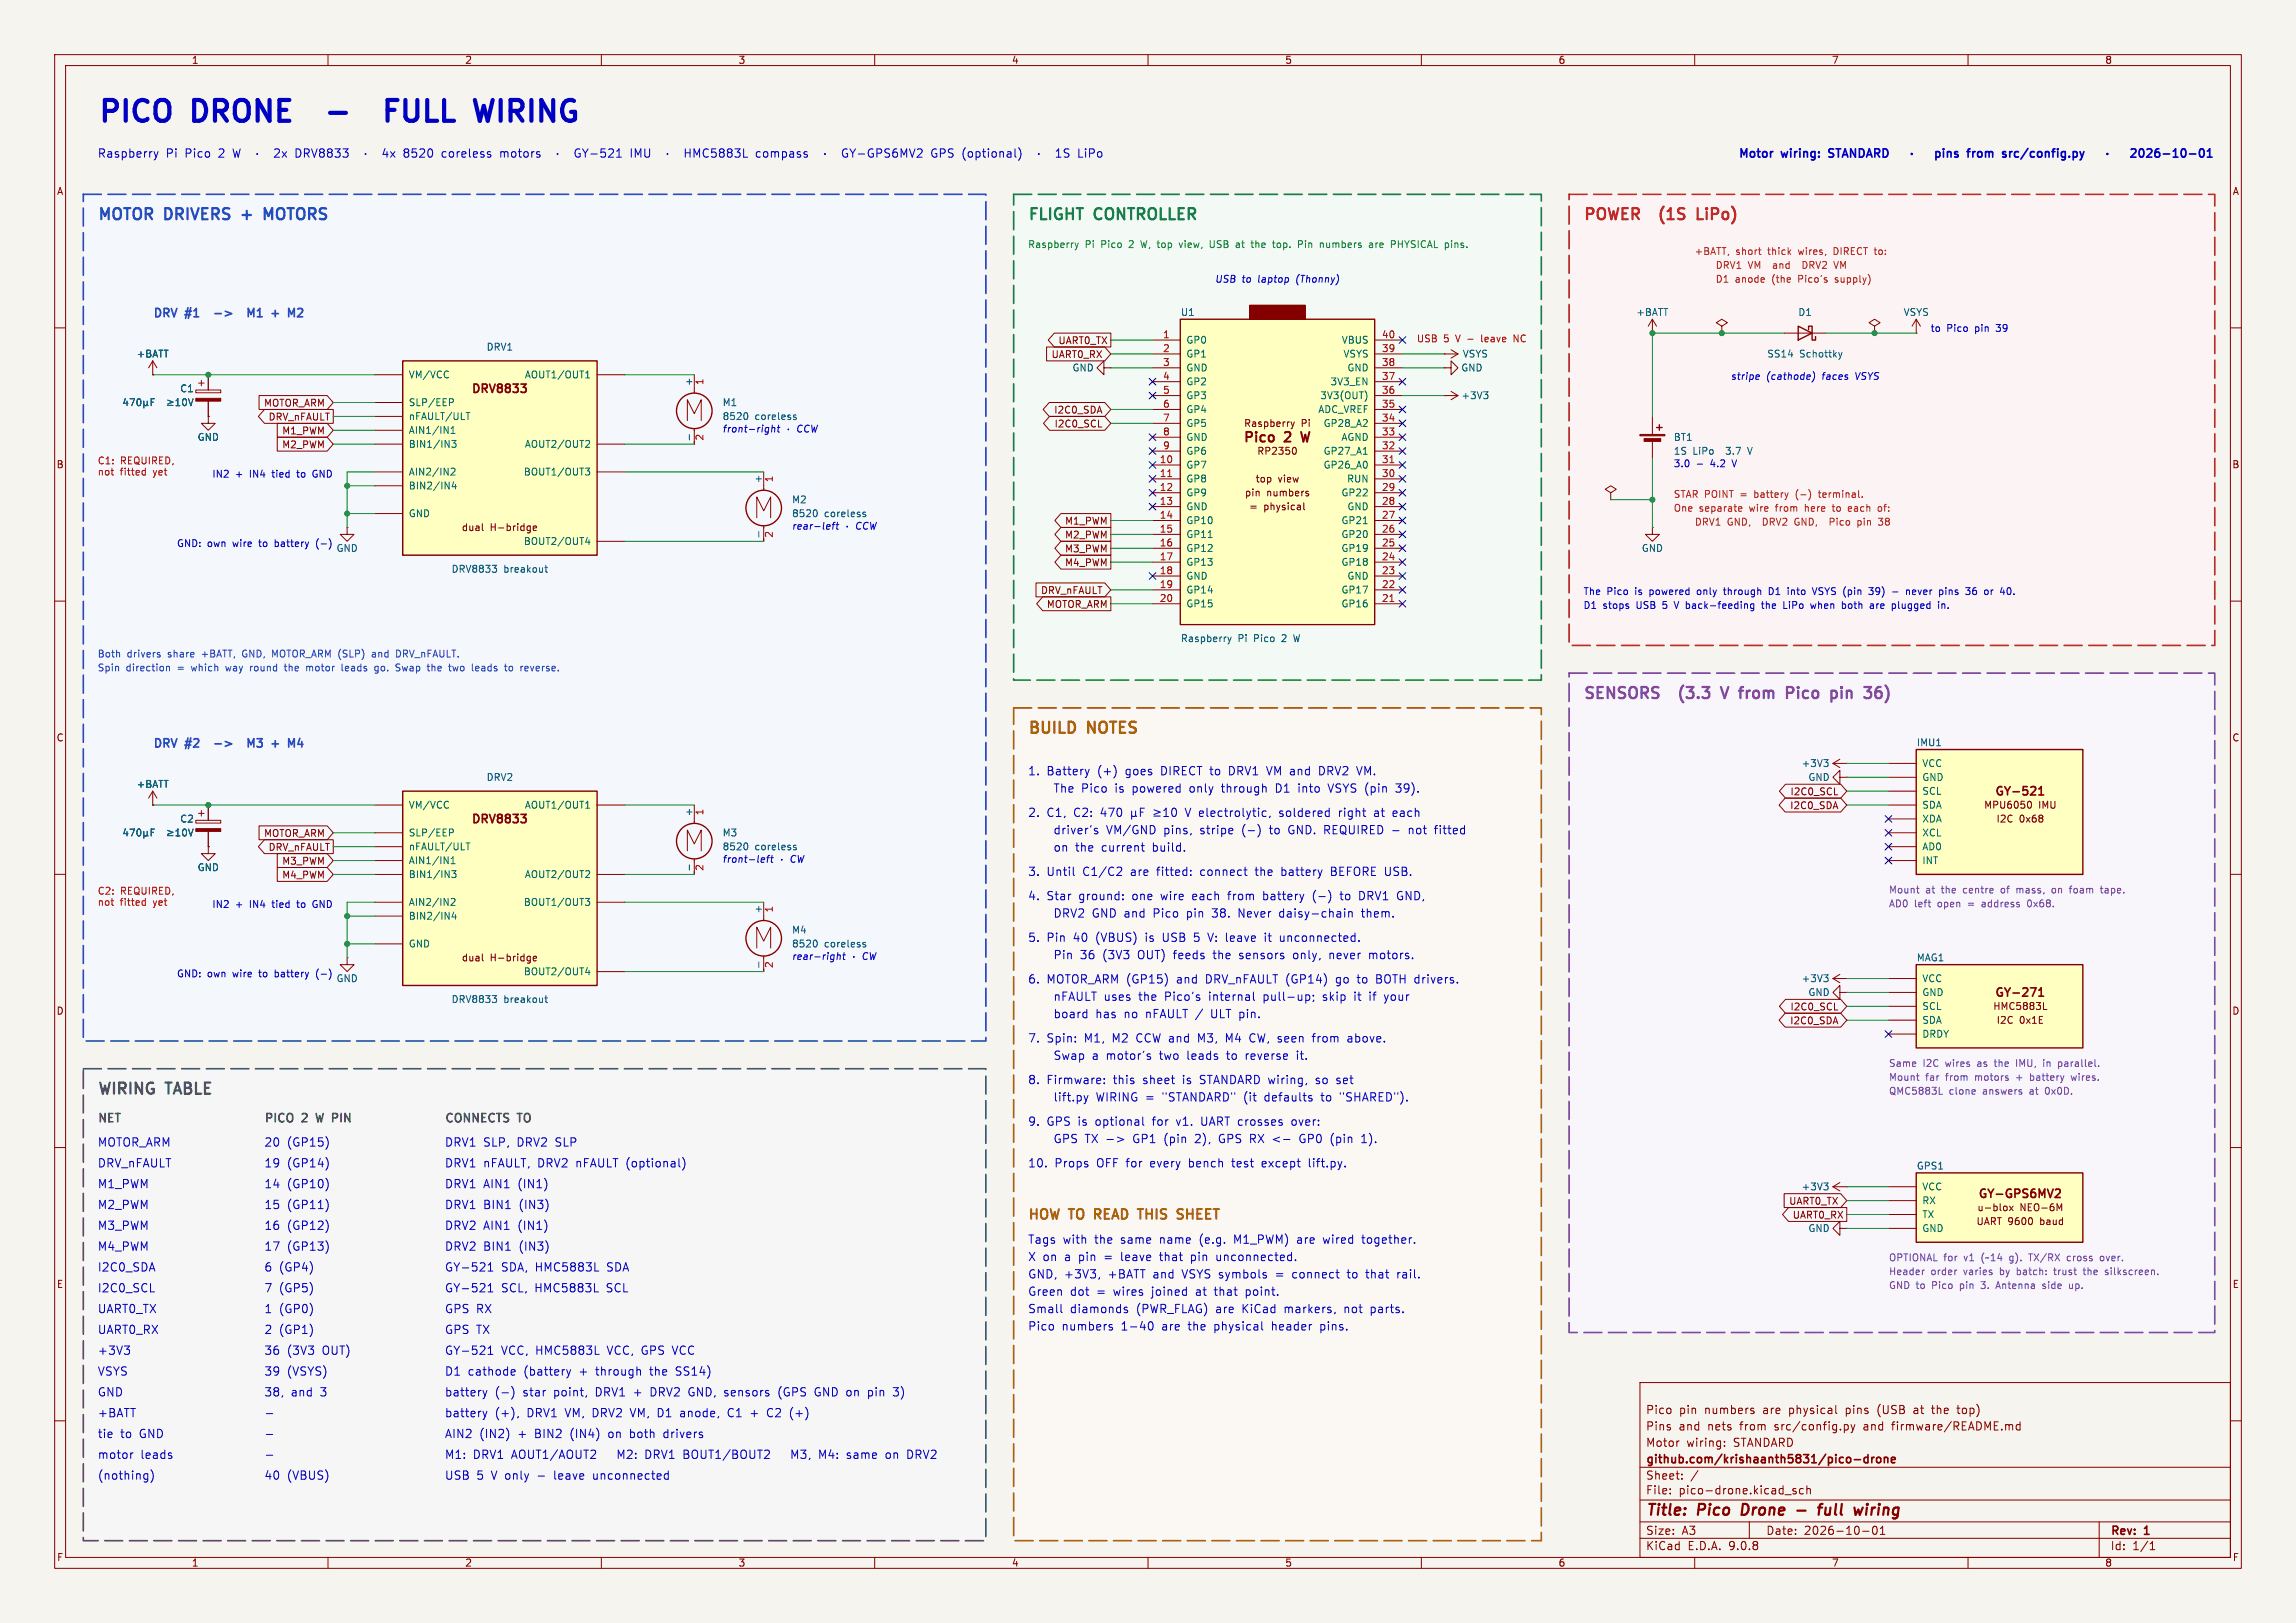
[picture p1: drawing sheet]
<svg xmlns="http://www.w3.org/2000/svg" width="420mm" height="297mm" viewBox="0 0 420 297" stroke-linecap="round" stroke-linejoin="round" font-family="sans-serif">
<defs><g id="words">
<g font-size="5.3" fill="#0000c2">
<text x="17.8" y="22.6">PICO</text>
<text x="35.6" y="22.6">DRONE</text>
<text x="77.1" y="22.6">FULL</text>
<text x="95" y="22.6">WIRING</text>
</g>
<g font-size="2.8" fill="#1955be">
<text x="17.8" y="40.4">MOTOR</text>
<text x="30.3" y="40.4">DRIVERS</text>
<text x="45.2" y="40.4">+</text>
<text x="50.1" y="40.4">MOTORS</text>
</g>
<g font-size="2.8" fill="#0f7d37">
<text x="188" y="40.4">FLIGHT</text>
<text x="200.4" y="40.4">CONTROLLER</text>
</g>
<g font-size="2.8" fill="#c32323">
<text x="289.6" y="40.4">POWER</text>
<text x="304.6" y="40.4">(1S</text>
<text x="312.2" y="40.4">LiPo)</text>
</g>
<g font-size="2.8" fill="#7337af">
<text x="289.6" y="128">SENSORS</text>
<text x="308.2" y="128">(3.3</text>
<text x="316.8" y="128">V</text>
<text x="320.9" y="128">from</text>
<text x="330.2" y="128">Pico</text>
<text x="339.1" y="128">pin</text>
</g>
<g font-size="2.8" fill="#aa6400">
<text x="188" y="134.4">BUILD</text>
<text x="199.1" y="134.4">NOTES</text>
</g>
<g font-size="2.8" fill="#505050">
<text x="17.8" y="200.4">WIRING</text>
<text x="30.6" y="200.4">TABLE</text>
</g>
<g font-size="2.8" fill="#840000">
<text x="301" y="277.9">Title:</text>
<text x="310.6" y="277.9">Pico</text>
<text x="319.4" y="277.9">Drone</text>
<text x="335.1" y="277.9">full</text>
<text x="342.5" y="277.9">wiring</text>
</g>
<g font-size="2.5" fill="#840000">
<text x="227.2" y="81.4">Pico</text>
<text x="235.1" y="81.4">2</text>
<text x="238.8" y="81.4">W</text>
</g>
<g font-size="2.5" fill="#aa6400">
<text x="188" y="223.3">HOW</text>
<text x="195.8" y="223.3">TO</text>
<text x="201.1" y="223.3">READ</text>
<text x="209.8" y="223.3">THIS</text>
<text x="217.6" y="223.3">SHEET</text>
</g>
<g font-size="2.1" fill="#0000c2">
<text x="17.8" y="29">Raspberry</text>
<text x="30.3" y="29">Pi</text>
<text x="33.9" y="29">Pico</text>
<text x="40.2" y="29">2</text>
<text x="42.9" y="29">W</text>
<text x="55.1" y="29">DRV8833</text>
<text x="75.6" y="29">8520</text>
<text x="82.8" y="29">coreless</text>
<text x="93.6" y="29">motors</text>
<text x="118.2" y="29">IMU</text>
<text x="141.9" y="29">compass</text>
<text x="174.8" y="29">GPS (optional)</text>
<text x="317.7" y="29">Motor</text>
<text x="325.8" y="29">wiring:</text>
<text x="335.1" y="29">STANDARD</text>
<text x="358.2" y="29">pins</text>
<text x="364.7" y="29">from</text>
<text x="371.7" y="29">src/config.py</text>
<text x="398.9" y="29">2026-10-01</text>
<text x="188" y="142">1.</text>
<text x="191.5" y="142">Battery</text>
<text x="200.8" y="142">(+)</text>
<text x="206.1" y="142">goes</text>
<text x="212.7" y="142">DIRECT to</text>
<text x="225.4" y="142">DRV1 VM and</text>
<text x="242.3" y="142">DRV2 VM.</text>
<text x="188" y="149.6">2.</text>
<text x="191.5" y="149.6">C1,</text>
<text x="193.2" y="145.2">The</text>
<text x="196.5" y="149.6">C2:</text>
<text x="198.4" y="145.2">Pico</text>
<text x="201.5" y="149.6">470</text>
<text x="204.6" y="145.2">is</text>
<text x="207.9" y="145.2">powered</text>
<text x="217.5" y="149.6">V</text>
<text x="218.5" y="145.2">only</text>
<text x="224.5" y="145.2">through</text>
<text x="234.6" y="145.2">D1</text>
<text x="234.9" y="149.6">soldered</text>
<text x="238.8" y="145.2">into</text>
<text x="244.5" y="145.2">VSYS (pin</text>
<text x="245.9" y="149.6">right</text>
<text x="252.5" y="149.6">at</text>
<text x="256.1" y="149.6">each</text>
<text x="257.1" y="145.2">39).</text>
<text x="193.2" y="152.8">driver's</text>
<text x="193.2" y="156">on</text>
<text x="197.3" y="156">the</text>
<text x="202.2" y="156">current</text>
<text x="202.9" y="152.8">VM/GND</text>
<text x="211.6" y="156">build.</text>
<text x="213.5" y="152.8">pins,</text>
<text x="220.3" y="152.8">stripe</text>
<text x="228.1" y="152.8">(-)</text>
<text x="233.3" y="152.8">to</text>
<text x="236.9" y="152.8">GND. REQUIRED -</text>
<text x="259.3" y="152.8">not</text>
<text x="264.3" y="152.8">fitted</text>
<text x="188" y="160.4">3.</text>
<text x="191.5" y="160.4">Until</text>
<text x="198.1" y="160.4">C1/C2</text>
<text x="207" y="160.4">are</text>
<text x="211.9" y="160.4">fitted:</text>
<text x="220" y="160.4">connect</text>
<text x="230.2" y="160.4">the</text>
<text x="235.1" y="160.4">battery</text>
<text x="244.3" y="160.4">BEFORE USB.</text>
<text x="188" y="164.9">4.</text>
<text x="191.5" y="164.9">Star</text>
<text x="197.4" y="164.9">ground:</text>
<text x="207.3" y="164.9">one</text>
<text x="212.7" y="164.9">wire</text>
<text x="218.5" y="164.9">each</text>
<text x="225.2" y="164.9">from</text>
<text x="231.8" y="164.9">battery</text>
<text x="241" y="164.9">(-)</text>
<text x="246.2" y="164.9">to</text>
<text x="249.8" y="164.9">DRV1 GND,</text>
<text x="188" y="172.5">5.</text>
<text x="191.5" y="172.5">Pin</text>
<text x="193.2" y="168">DRV2 GND and</text>
<text x="196.4" y="172.5">40</text>
<text x="200.6" y="172.5">(VBUS)</text>
<text x="209.8" y="172.5">is</text>
<text x="211.7" y="168">Pico</text>
<text x="213.1" y="172.5">USB</text>
<text x="218" y="168">pin</text>
<text x="219" y="172.5">5</text>
<text x="221.8" y="172.5">V: leave</text>
<text x="222.8" y="168">38.</text>
<text x="227.7" y="168">Never</text>
<text x="232.4" y="172.5">it</text>
<text x="235.3" y="172.5">unconnected.</text>
<text x="235.4" y="168">daisy-chain</text>
<text x="250.6" y="168">them.</text>
<text x="193.2" y="175.6">Pin</text>
<text x="198.2" y="175.6">36</text>
<text x="202.4" y="175.6">(3V3</text>
<text x="208.9" y="175.6">OUT)</text>
<text x="215.6" y="175.6">feeds</text>
<text x="223" y="175.6">the</text>
<text x="227.9" y="175.6">sensors</text>
<text x="237.9" y="175.6">only,</text>
<text x="244.7" y="175.6">never</text>
<text x="252.1" y="175.6">motors.</text>
<text x="188" y="180.1">6.</text>
<text x="191.5" y="180.1">MOTOR_ARM (GP15)</text>
<text x="193.2" y="183.3">nFAULT uses</text>
<text x="209" y="183.3">the</text>
<text x="213.8" y="183.3">Pico's</text>
<text x="215.4" y="180.1">and</text>
<text x="220.9" y="180.1">DRV_nFAULT (GP14)</text>
<text x="222.1" y="183.3">internal</text>
<text x="232.1" y="183.3">pull-up;</text>
<text x="243.2" y="183.3">skip</text>
<text x="245" y="180.1">go</text>
<text x="249" y="180.1">to</text>
<text x="249.1" y="183.3">it</text>
<text x="252" y="183.3">if</text>
<text x="252.6" y="180.1">BOTH drivers.</text>
<text x="254.9" y="183.3">your</text>
<text x="188" y="190.9">7.</text>
<text x="191.5" y="190.9">Spin:</text>
<text x="193.2" y="186.4">board</text>
<text x="198.4" y="190.9">M1,</text>
<text x="201" y="186.4">has</text>
<text x="203.7" y="190.9">M2</text>
<text x="206.3" y="186.4">no</text>
<text x="208.2" y="190.9">CCW and</text>
<text x="210.4" y="186.4">nFAULT /</text>
<text x="219.7" y="190.9">M3,</text>
<text x="222.6" y="186.4">ULT pin.</text>
<text x="224.9" y="190.9">M4</text>
<text x="229.5" y="190.9">CW, seen</text>
<text x="241.3" y="190.9">from</text>
<text x="247.8" y="190.9">above.</text>
<text x="193.2" y="194.1">Swap</text>
<text x="200.3" y="194.1">a</text>
<text x="203" y="194.1">motor's</text>
<text x="212.9" y="194.1">two</text>
<text x="218.1" y="194.1">leads</text>
<text x="225.5" y="194.1">to</text>
<text x="229" y="194.1">reverse</text>
<text x="238.5" y="194.1">it.</text>
<text x="188" y="198.5">8.</text>
<text x="191.5" y="198.5">Firmware:</text>
<text x="193.2" y="201.7">lift.py</text>
<text x="201.1" y="201.7">WIRING =</text>
<text x="203.7" y="198.5">this</text>
<text x="209.2" y="198.5">sheet</text>
<text x="213.4" y="201.7">&quot;STANDARD&quot;</text>
<text x="216.7" y="198.5">is</text>
<text x="219.9" y="198.5">STANDARD wiring,</text>
<text x="228.4" y="201.7">(it</text>
<text x="232.4" y="201.7">defaults</text>
<text x="241.4" y="198.5">so</text>
<text x="242.9" y="201.7">to</text>
<text x="245.3" y="198.5">set</text>
<text x="246.5" y="201.7">&quot;SHARED&quot;).</text>
<text x="17.8" y="209.9">MOTOR_ARM</text>
<text x="48.3" y="209.9">20</text>
<text x="52.5" y="209.9">(GP15)</text>
<text x="81.3" y="209.9">DRV1 SLP,</text>
<text x="94.6" y="209.9">DRV2 SLP</text>
<text x="188" y="206.1">9.</text>
<text x="191.5" y="206.1">GPS is</text>
<text x="193.2" y="209.3">GPS TX -&gt;</text>
<text x="200.5" y="206.1">optional</text>
<text x="208" y="209.3">GP1</text>
<text x="211.1" y="206.1">for</text>
<text x="213.9" y="209.3">(pin</text>
<text x="215.6" y="206.1">v1.</text>
<text x="219.7" y="209.3">2),</text>
<text x="220.3" y="206.1">UART crosses</text>
<text x="224.2" y="209.3">GPS RX &lt;-</text>
<text x="237.1" y="206.1">over:</text>
<text x="239.4" y="209.3">GP0</text>
<text x="245.2" y="209.3">(pin</text>
<text x="251" y="209.3">1).</text>
<text x="17.8" y="213.7">DRV_nFAULT</text>
<text x="48.3" y="213.7">19</text>
<text x="52.5" y="213.7">(GP14)</text>
<text x="81.3" y="213.7">DRV1 nFAULT,</text>
<text x="98.4" y="213.7">DRV2 nFAULT (optional)</text>
<text x="188" y="213.7">10.</text>
<text x="192.9" y="213.7">Props</text>
<text x="200.7" y="213.7">OFF for</text>
<text x="210.7" y="213.7">every</text>
<text x="217.9" y="213.7">bench</text>
<text x="226" y="213.7">test</text>
<text x="231.6" y="213.7">except</text>
<text x="240.3" y="213.7">lift.py.</text>
<text x="17.8" y="221.4">M2_PWM</text>
<text x="17.8" y="217.6">M1_PWM</text>
<text x="48.3" y="221.4">15</text>
<text x="48.3" y="217.6">14</text>
<text x="52.5" y="221.4">(GP11)</text>
<text x="52.5" y="217.6">(GP10)</text>
<text x="81.3" y="221.4">DRV1 BIN1</text>
<text x="81.3" y="217.6">DRV1 AIN1</text>
<text x="94.8" y="217.6">(IN1)</text>
<text x="95" y="221.4">(IN3)</text>
<text x="17.8" y="225.2">M3_PWM</text>
<text x="48.3" y="225.2">16</text>
<text x="52.5" y="225.2">(GP12)</text>
<text x="81.3" y="225.2">DRV2 AIN1</text>
<text x="94.8" y="225.2">(IN1)</text>
<text x="188" y="227.7">Tags</text>
<text x="194.4" y="227.7">with</text>
<text x="200.3" y="227.7">the</text>
<text x="205.2" y="227.7">same</text>
<text x="212.4" y="227.7">name</text>
<text x="219.9" y="227.7">(e.g.</text>
<text x="226.3" y="227.7">M1_PWM)</text>
<text x="238" y="227.7">are</text>
<text x="243" y="227.7">wired</text>
<text x="250.2" y="227.7">together.</text>
<text x="17.8" y="232.8">I2C0_SDA</text>
<text x="17.8" y="229">M4_PWM</text>
<text x="48.3" y="229">17</text>
<text x="48.3" y="232.8">6</text>
<text x="51" y="232.8">(GP4)</text>
<text x="52.5" y="229">(GP13)</text>
<text x="81.3" y="229">DRV2 BIN1</text>
<text x="81.3" y="232.8">GY-521</text>
<text x="91.7" y="232.8">SDA, HMC5883L</text>
<text x="95" y="229">(IN3)</text>
<text x="111.2" y="232.8">SDA</text>
<text x="188" y="230.9">X on</text>
<text x="194.8" y="230.9">a</text>
<text x="197.5" y="230.9">pin</text>
<text x="202.3" y="230.9">=</text>
<text x="205.5" y="230.9">leave</text>
<text x="212.8" y="230.9">that</text>
<text x="218.6" y="230.9">pin</text>
<text x="223.4" y="230.9">unconnected.</text>
<text x="17.8" y="236.6">I2C0_SCL</text>
<text x="48.3" y="236.6">7</text>
<text x="51" y="236.6">(GP5)</text>
<text x="81.3" y="236.6">GY-521</text>
<text x="91.7" y="236.6">SCL,</text>
<text x="97.9" y="236.6">HMC5883L</text>
<text x="111.1" y="236.6">SCL</text>
<text x="188" y="237.2">Green</text>
<text x="188" y="234.1">GND, +3V3,</text>
<text x="195.7" y="237.2">dot</text>
<text x="200.7" y="237.2">=</text>
<text x="202.8" y="234.1">+BATT</text>
<text x="203.9" y="237.2">wires</text>
<text x="211" y="237.2">joined</text>
<text x="211.1" y="234.1">and</text>
<text x="216.6" y="234.1">VSYS symbols</text>
<text x="219.2" y="237.2">at</text>
<text x="222.8" y="237.2">that</text>
<text x="228.6" y="237.2">point.</text>
<text x="233.9" y="234.1">=</text>
<text x="237.1" y="234.1">connect</text>
<text x="247.4" y="234.1">to</text>
<text x="250.9" y="234.1">that</text>
<text x="256.8" y="234.1">rail.</text>
<text x="17.8" y="240.4">UART0_TX</text>
<text x="17.8" y="244.2">UART0_RX</text>
<text x="48.3" y="240.4">1</text>
<text x="48.3" y="244.2">2</text>
<text x="51" y="240.4">(GP0)</text>
<text x="51" y="244.2">(GP1)</text>
<text x="81.3" y="244.2">GPS TX</text>
<text x="81.3" y="240.4">GPS RX</text>
<text x="188" y="243.6">Pico</text>
<text x="188" y="240.4">Small</text>
<text x="194.2" y="243.6">numbers</text>
<text x="195.7" y="240.4">diamonds</text>
<text x="205.2" y="243.6">1-40</text>
<text x="207.9" y="240.4">(PWR_FLAG)</text>
<text x="212.7" y="243.6">are</text>
<text x="217.7" y="243.6">the</text>
<text x="222.5" y="243.6">physical</text>
<text x="222.6" y="240.4">are</text>
<text x="227.5" y="240.4">KiCad</text>
<text x="233.2" y="243.6">header</text>
<text x="235.4" y="240.4">markers,</text>
<text x="242.2" y="243.6">pins.</text>
<text x="246.5" y="240.4">not</text>
<text x="251.4" y="240.4">parts.</text>
<text x="17.8" y="248">+3V3</text>
<text x="17.8" y="251.8">VSYS</text>
<text x="48.3" y="248">36</text>
<text x="48.3" y="251.8">39</text>
<text x="52.5" y="248">(3V3</text>
<text x="52.5" y="251.8">(VSYS)</text>
<text x="59" y="248">OUT)</text>
<text x="81.3" y="248">GY-521</text>
<text x="81.3" y="251.8">D1</text>
<text x="85.6" y="251.8">cathode</text>
<text x="91.7" y="248">VCC, HMC5883L</text>
<text x="95.9" y="251.8">(battery</text>
<text x="106.1" y="251.8">+</text>
<text x="109.3" y="251.8">through</text>
<text x="111.3" y="248">VCC, GPS VCC</text>
<text x="119.3" y="251.8">the</text>
<text x="124.2" y="251.8">SS14)</text>
<text x="17.8" y="255.7">GND</text>
<text x="48.3" y="255.7">38,</text>
<text x="53.2" y="255.7">and</text>
<text x="58.7" y="255.7">3</text>
<text x="81.3" y="255.7">battery</text>
<text x="90.5" y="255.7">(-)</text>
<text x="95.7" y="255.7">star</text>
<text x="101.5" y="255.7">point,</text>
<text x="109.2" y="255.7">DRV1 +</text>
<text x="119.6" y="255.7">DRV2 GND, sensors</text>
<text x="143.4" y="255.7">(GPS</text>
<text x="150.2" y="255.7">GND on</text>
<text x="160.3" y="255.7">pin</text>
<text x="165" y="255.7">3)</text>
<text x="17.8" y="259.5">+BATT</text>
<text x="17.8" y="263.3">tie</text>
<text x="22" y="263.3">to</text>
<text x="25.6" y="263.3">GND</text>
<text x="81.3" y="263.3">AIN2</text>
<text x="81.3" y="259.5">battery</text>
<text x="87.7" y="263.3">(IN2)</text>
<text x="90.5" y="259.5">(+),</text>
<text x="94.8" y="263.3">+</text>
<text x="96.5" y="259.5">DRV1 VM, DRV2 VM, D1</text>
<text x="98" y="263.3">BIN2</text>
<text x="104.6" y="263.3">(IN4)</text>
<text x="111.7" y="263.3">on</text>
<text x="115.8" y="263.3">both</text>
<text x="122.1" y="263.3">drivers</text>
<text x="125.2" y="259.5">anode,</text>
<text x="134" y="259.5">C1</text>
<text x="138.3" y="259.5">+</text>
<text x="141.5" y="259.5">C2</text>
<text x="145.8" y="259.5">(+)</text>
<text x="17.8" y="267.1">motor</text>
<text x="25.7" y="267.1">leads</text>
<text x="81.3" y="267.1">M1:</text>
<text x="86.5" y="267.1">DRV1 AOUT1/AOUT2</text>
<text x="113.4" y="267.1">M2:</text>
<text x="118.6" y="267.1">DRV1 BOUT1/BOUT2</text>
<text x="145.9" y="267.1">M3,</text>
<text x="151.2" y="267.1">M4:</text>
<text x="156.4" y="267.1">same</text>
<text x="163.7" y="267.1">on</text>
<text x="167.7" y="267.1">DRV2</text>
<text x="17.8" y="270.9">(nothing)</text>
<text x="48.3" y="270.9">40</text>
<text x="52.5" y="270.9">(VBUS)</text>
<text x="81.3" y="270.9">USB</text>
<text x="87.2" y="270.9">5</text>
<text x="89.9" y="270.9">V only</text>
<text x="98.6" y="270.9">-</text>
<text x="101.8" y="270.9">leave</text>
<text x="109" y="270.9">unconnected</text>
</g>
<g font-size="2.1" fill="#1955be">
<text x="27.9" y="58.2">DRV</text>
<text x="34.1" y="58.2">#1</text>
<text x="40.6" y="58.2">-&gt;</text>
<text x="47.9" y="58.2">M1</text>
<text x="52.9" y="58.2">+</text>
<text x="27.9" y="136.9">DRV</text>
<text x="34.1" y="136.9">#2</text>
<text x="40.6" y="136.9">-&gt;</text>
<text x="47.9" y="136.9">M3</text>
<text x="52.9" y="136.9">+</text>
</g>
<g font-size="2.1" fill="#840000">
<text x="86.1" y="72.3">DRV8833</text>
<text x="364.7" y="146">GY-521</text>
<text x="86.1" y="151.1">DRV8833</text>
<text x="364.7" y="182.8">GY-271</text>
<text x="361.7" y="219.7">GY-GPS6MV2</text>
<text x="301" y="262">Pins</text>
<text x="301" y="259">Pico</text>
<text x="307.1" y="262">and</text>
<text x="307.1" y="259">pin</text>
<text x="311.9" y="259">numbers</text>
<text x="312.4" y="262">nets</text>
<text x="318.5" y="262">from</text>
<text x="322.7" y="259">are</text>
<text x="324.9" y="262">src/config.py</text>
<text x="327.5" y="259">physical</text>
<text x="338.1" y="259">pins</text>
<text x="341.3" y="262">and</text>
<text x="344" y="259">(USB</text>
<text x="346.7" y="262">firmware/README.md</text>
<text x="350.8" y="259">at</text>
<text x="354.3" y="259">the</text>
<text x="359.1" y="259">top)</text>
<text x="301" y="268.2">github.com/krishaanth5831/pico-drone</text>
<text x="301" y="265">Motor</text>
<text x="308.5" y="265">wiring:</text>
<text x="317.2" y="265">STANDARD</text>
<text x="301" y="273.7">File:</text>
<text x="301" y="271">Sheet:</text>
<text x="307.1" y="273.7">pico-drone.kicad_sch</text>
<text x="301" y="281.1">Size:</text>
<text x="307.6" y="281.1">A3</text>
<text x="323" y="281.1">Date:</text>
<text x="330" y="281.1">2026-10-01</text>
<text x="386" y="281.3">Rev:</text>
<text x="392.4" y="281.3">1</text>
<text x="301" y="283.9">KiCad</text>
<text x="308.7" y="283.9">E.D.A.</text>
<text x="316.3" y="283.9">9.0.8</text>
<text x="386" y="283.9">Id:</text>
<text x="390.1" y="283.9">1/1</text>
</g>
<g font-size="2.1" fill="#505050">
<text x="17.8" y="205.5">NET</text>
<text x="48.3" y="205.5">PICO</text>
<text x="55.4" y="205.5">2</text>
<text x="58.6" y="205.5">W</text>
<text x="62.1" y="205.5">PIN</text>
<text x="81.3" y="205.5">CONNECTS</text>
<text x="94.9" y="205.5">TO</text>
</g>
<g font-size="1.8" fill="#840000">
<text x="35" y="11.9">1</text>
<text x="85" y="11.9">2</text>
<text x="135" y="11.9">3</text>
<text x="185" y="11.9">4</text>
<text x="235" y="11.9">5</text>
<text x="285" y="11.9">6</text>
<text x="335" y="11.9">7</text>
<text x="385" y="11.9">8</text>
<text x="10.3" y="35.9">A</text>
<text x="408.3" y="35.9">A</text>
<text x="192.3" y="65.7">UART0_RX</text>
<text x="193.5" y="63.2">UART0_TX</text>
<text x="48.2" y="74.6">MOTOR_ARM</text>
<text x="49" y="77.2">DRV_nFAULT</text>
<text x="192.7" y="75.9">I2C0_SDA</text>
<text x="51.5" y="82.2">M2_PWM</text>
<text x="51.5" y="79.7">M1_PWM</text>
<text x="192.8" y="78.4">I2C0_SCL</text>
<text x="227.5" y="78.3">Raspberry</text>
<text x="229.9" y="83.4">RP2350</text>
<text x="238" y="78.3">Pi</text>
<text x="10.3" y="85.9">B</text>
<text x="229.6" y="88.5">top</text>
<text x="233.8" y="88.5">view</text>
<text x="408.2" y="85.9">B</text>
<text x="227.6" y="91">pin</text>
<text x="228.4" y="93.6">=</text>
<text x="231.2" y="93.6">physical</text>
<text x="231.7" y="91">numbers</text>
<text x="84.4" y="97.4">dual</text>
<text x="194.7" y="98.7">M2_PWM</text>
<text x="194.7" y="101.3">M3_PWM</text>
<text x="194.7" y="96.2">M1_PWM</text>
<text x="194.7" y="103.8">M4_PWM</text>
<text x="190.3" y="108.9">DRV_nFAULT</text>
<text x="191.4" y="111.4">MOTOR_ARM</text>
<text x="10.3" y="135.9">C</text>
<text x="408.2" y="135.9">C</text>
<text x="327.4" y="148.3">I2C0_SDA</text>
<text x="327.4" y="145.7">I2C0_SCL</text>
<text x="362.8" y="148.2">MPU6050</text>
<text x="372.9" y="148.2">IMU</text>
<text x="48.2" y="153.4">MOTOR_ARM</text>
<text x="49" y="155.9">DRV_nFAULT</text>
<text x="365.1" y="150.7">I2C</text>
<text x="369.4" y="150.7">0x68</text>
<text x="51.5" y="158.4">M3_PWM</text>
<text x="51.5" y="161">M4_PWM</text>
<text x="84.4" y="176.1">dual</text>
<text x="10.3" y="185.9">D</text>
<text x="327.4" y="185.1">I2C0_SCL</text>
<text x="364.5" y="185">HMC5883L</text>
<text x="408.2" y="185.9">D</text>
<text x="327.4" y="187.6">I2C0_SDA</text>
<text x="365.1" y="187.6">I2C</text>
<text x="369.4" y="187.6">0x1E</text>
<text x="327.2" y="220.7">UART0_TX</text>
<text x="361.6" y="221.8">u-blox</text>
<text x="369.5" y="221.8">NEO-6M</text>
<text x="327.8" y="223.2">UART0_RX</text>
<text x="361.5" y="224.4">UART 9600</text>
<text x="373.3" y="224.4">baud</text>
<text x="10.3" y="235.9">E</text>
<text x="408.3" y="235.9">E</text>
<text x="10.3" y="285.9">F</text>
<text x="35" y="286.9">1</text>
<text x="85" y="286.9">2</text>
<text x="135" y="286.9">3</text>
<text x="185" y="286.9">4</text>
<text x="235" y="286.9">5</text>
<text x="285" y="286.9">6</text>
<text x="335" y="286.9">7</text>
<text x="385" y="286.9">8</text>
<text x="408.3" y="285.9">F</text>
</g>
<g font-size="1.8" fill="#0f7d37">
<text x="188" y="45.5">Raspberry</text>
<text x="198.5" y="45.5">Pi</text>
<text x="201.6" y="45.5">Pico</text>
<text x="206.8" y="45.5">2</text>
<text x="209.2" y="45.5">W, top</text>
<text x="216.6" y="45.5">view,</text>
<text x="222.4" y="45.5">USB</text>
<text x="227.4" y="45.5">at</text>
<text x="230.4" y="45.5">the</text>
<text x="234.6" y="45.5">top.</text>
<text x="239.4" y="45.5">Pin</text>
<text x="243.6" y="45.5">numbers</text>
<text x="252.8" y="45.5">are</text>
<text x="257" y="45.5">PHYSICAL</text>
<text x="267" y="45.5">pins.</text>
</g>
<g font-size="1.8" fill="#c32323">
<text x="309.9" y="46.7">+BATT,</text>
<text x="317.5" y="46.7">short</text>
<text x="323.5" y="46.7">thick</text>
<text x="329.3" y="46.7">wires,</text>
<text x="335.9" y="46.7">DIRECT to:</text>
<text x="314.6" y="51.8">D1</text>
<text x="314.6" y="49.3">DRV1</text>
<text x="318.2" y="51.8">anode</text>
<text x="320.6" y="49.3">VM</text>
<text x="325.1" y="51.8">(the</text>
<text x="325.5" y="49.3">and</text>
<text x="330" y="51.8">Pico's</text>
<text x="331.2" y="49.3">DRV2</text>
<text x="337" y="51.8">supply)</text>
<text x="337.3" y="49.3">VM</text>
<text x="306.1" y="91.2">STAR POINT</text>
<text x="306.1" y="93.7">One</text>
<text x="310.8" y="93.7">separate</text>
<text x="318.5" y="91.2">=</text>
<text x="320.1" y="93.7">wire</text>
<text x="321.2" y="91.2">battery</text>
<text x="325.1" y="93.7">from</text>
<text x="329" y="91.2">(-)</text>
<text x="330.6" y="93.7">here</text>
<text x="333.4" y="91.2">terminal.</text>
<text x="335.9" y="93.7">to</text>
<text x="339" y="93.7">each</text>
<text x="344.6" y="93.7">of:</text>
<text x="310.8" y="96.3">DRV1</text>
<text x="316.8" y="96.3">GND,</text>
<text x="323.6" y="96.3">DRV2</text>
<text x="329.6" y="96.3">GND,</text>
<text x="336.4" y="96.3">Pico</text>
<text x="341.7" y="96.3">pin</text>
<text x="345.8" y="96.3">38</text>
</g>
<g font-size="1.8" fill="#0000c2">
<text x="222.2" y="51.8">USB</text>
<text x="227.2" y="51.8">to</text>
<text x="230.2" y="51.8">laptop</text>
<text x="237.4" y="51.8">(Thonny)</text>
<text x="353.1" y="60.9">to</text>
<text x="356.1" y="60.9">Pico</text>
<text x="361.4" y="60.9">pin</text>
<text x="365.5" y="60.9">39</text>
<text x="316.5" y="69.6">stripe</text>
<text x="323.1" y="69.6">(cathode)</text>
<text x="333.4" y="69.6">faces</text>
<text x="339.7" y="69.6">VSYS</text>
<text x="132.1" y="79.4">front-right</text>
<text x="38.7" y="87.6">IN2</text>
<text x="43.1" y="87.6">+</text>
<text x="45.8" y="87.6">IN4</text>
<text x="50.1" y="87.6">tied</text>
<text x="54.9" y="87.6">to</text>
<text x="57.9" y="87.6">GND</text>
<text x="306.1" y="85.7">3.0</text>
<text x="313" y="85.7">4.2</text>
<text x="317.2" y="85.7">V</text>
<text x="32.3" y="100.3">GND: own</text>
<text x="42.7" y="100.3">wire</text>
<text x="47.7" y="100.3">to</text>
<text x="50.7" y="100.3">battery</text>
<text x="58.5" y="100.3">(-)</text>
<text x="144.8" y="97.1">rear-left</text>
<text x="289.6" y="111.5">D1</text>
<text x="289.6" y="109">The</text>
<text x="293.2" y="111.5">stops</text>
<text x="293.9" y="109">Pico</text>
<text x="299.2" y="109">is</text>
<text x="299.5" y="111.5">USB</text>
<text x="302" y="109">powered</text>
<text x="304.4" y="111.5">5</text>
<text x="306.8" y="111.5">V back-feeding</text>
<text x="310.9" y="109">only</text>
<text x="316" y="109">through</text>
<text x="323.2" y="111.5">the</text>
<text x="324.5" y="109">D1</text>
<text x="327.3" y="111.5">LiPo</text>
<text x="328.1" y="109">into</text>
<text x="332.6" y="111.5">when</text>
<text x="332.9" y="109">VSYS (pin</text>
<text x="338.4" y="111.5">both</text>
<text x="343.6" y="109">39)</text>
<text x="343.8" y="111.5">are</text>
<text x="348" y="111.5">plugged</text>
<text x="348" y="109">-</text>
<text x="350.8" y="109">never</text>
<text x="357" y="109">pins</text>
<text x="362.1" y="109">36</text>
<text x="365.7" y="109">or</text>
<text x="132.1" y="158.1">front-left</text>
<text x="38.7" y="166.3">IN2</text>
<text x="43.1" y="166.3">+</text>
<text x="45.8" y="166.3">IN4</text>
<text x="50.1" y="166.3">tied</text>
<text x="54.9" y="166.3">to</text>
<text x="57.9" y="166.3">GND</text>
<text x="32.3" y="179">GND: own</text>
<text x="42.7" y="179">wire</text>
<text x="47.7" y="179">to</text>
<text x="50.7" y="179">battery</text>
<text x="58.5" y="179">(-)</text>
<text x="144.8" y="175.9">rear-right</text>
</g>
<g font-size="1.8" fill="#006464">
<text x="215.9" y="58">U1</text>
<text x="299.2" y="58">+BATT</text>
<text x="328.9" y="58">D1</text>
<text x="348.1" y="58">VSYS</text>
<text x="24.9" y="65.6">+BATT</text>
<text x="88.9" y="64.4">DRV1</text>
<text x="216.9" y="63.1">GP0</text>
<text x="216.9" y="65.6">GP1</text>
<text x="245.3" y="63.1">VBUS</text>
<text x="245.6" y="65.6">VSYS</text>
<text x="267.5" y="65.6">VSYS</text>
<text x="323.2" y="65.6">SS14</text>
<text x="329.2" y="65.6">Schottky</text>
<text x="32.9" y="72">C1</text>
<text x="74.7" y="69.4">VM/VCC</text>
<text x="95.9" y="69.4">AOUT1/OUT1</text>
<text x="126.7" y="70.7" transform="rotate(-90 126.7 70.7)">+</text>
<text x="196.1" y="68.2">GND</text>
<text x="216.9" y="68.2">GND</text>
<text x="216.9" y="70.7">GP2</text>
<text x="243.3" y="70.7">3V3_EN</text>
<text x="246.4" y="68.2">GND</text>
<text x="267.2" y="68.2">GND</text>
<text x="74.7" y="74.5">SLP/EEP</text>
<text x="74.7" y="77.1">nFAULT/ULT</text>
<text x="132.1" y="74.5">M1</text>
<text x="132.1" y="77.1">8520</text>
<text x="138.1" y="77.1">coreless</text>
<text x="216.9" y="73.3">GP3</text>
<text x="216.9" y="75.8">GP4</text>
<text x="241" y="75.8">ADC_VREF</text>
<text x="241.4" y="73.3">3V3(OUT)</text>
<text x="267.2" y="73.3">+3V3</text>
<text x="36.1" y="80.9">GND</text>
<text x="74.7" y="79.6">AIN1/IN1</text>
<text x="74.7" y="82.1">BIN1/IN3</text>
<text x="95.9" y="82.1">AOUT2/OUT2</text>
<text x="216.9" y="78.3">GP5</text>
<text x="216.9" y="80.9">GND</text>
<text x="216.9" y="83.4">GP6</text>
<text x="242" y="78.3">GP28_A2</text>
<text x="242" y="83.4">GP27_A1</text>
<text x="245.3" y="80.9">AGND</text>
<text x="306.1" y="80.9">BT1</text>
<text x="306.1" y="83.4">1S</text>
<text x="309.7" y="83.4">LiPo</text>
<text x="316.1" y="83.4">3.7</text>
<text x="320.3" y="83.4">V</text>
<text x="74.7" y="87.2">AIN2/IN2</text>
<text x="74.7" y="89.8">BIN2/IN4</text>
<text x="95.7" y="87.2">BOUT1/OUT3</text>
<text x="139.4" y="88.5" transform="rotate(-90 139.4 88.5)">+</text>
<text x="216.9" y="86">GP7</text>
<text x="216.9" y="88.5">GP8</text>
<text x="242" y="86">GP26_A0</text>
<text x="246.3" y="88.5">RUN</text>
<text x="74.7" y="94.8">GND</text>
<text x="144.8" y="92.3">M2</text>
<text x="144.8" y="94.8">8520</text>
<text x="150.8" y="94.8">coreless</text>
<text x="216.9" y="91">GP9</text>
<text x="216.9" y="93.6">GND</text>
<text x="245.3" y="91">GP22</text>
<text x="246.4" y="93.6">GND</text>
<text x="61.5" y="101.2">GND</text>
<text x="89.7" y="97.4">H-bridge</text>
<text x="95.7" y="99.9">BOUT2/OUT4</text>
<text x="216.9" y="96.1">GP10</text>
<text x="216.9" y="98.7">GP11</text>
<text x="216.9" y="101.2">GP12</text>
<text x="245.3" y="96.1">GP21</text>
<text x="245.3" y="98.7">GP20</text>
<text x="245.3" y="101.2">GP19</text>
<text x="300.2" y="101.2">GND</text>
<text x="82.5" y="105">DRV8833</text>
<text x="92.1" y="105">breakout</text>
<text x="216.9" y="103.7">GP13</text>
<text x="216.9" y="106.3">GND</text>
<text x="245.3" y="103.7">GP18</text>
<text x="246.4" y="106.3">GND</text>
<text x="216.9" y="108.8">GP14</text>
<text x="216.9" y="111.4">GP15</text>
<text x="245.3" y="108.8">GP17</text>
<text x="245.3" y="111.4">GP16</text>
<text x="215.9" y="117.7">Raspberry</text>
<text x="226.5" y="117.7">Pi</text>
<text x="229.5" y="117.7">Pico</text>
<text x="234.8" y="117.7">2</text>
<text x="237.2" y="117.7">W</text>
<text x="350.5" y="136.8">IMU1</text>
<text x="88.9" y="143.1">DRV2</text>
<text x="329.5" y="140.6">+3V3</text>
<text x="330.7" y="143.1">GND</text>
<text x="351.5" y="140.6">VCC</text>
<text x="351.5" y="143.1">GND</text>
<text x="24.9" y="144.4">+BATT</text>
<text x="74.7" y="148.2">VM/VCC</text>
<text x="95.9" y="148.2">AOUT1/OUT1</text>
<text x="126.7" y="149.5" transform="rotate(-90 126.7 149.5)">+</text>
<text x="351.5" y="145.6">SCL</text>
<text x="351.5" y="148.2">SDA</text>
<text x="32.9" y="150.7">C2</text>
<text x="74.7" y="153.3">SLP/EEP</text>
<text x="74.7" y="155.8">nFAULT/ULT</text>
<text x="132.1" y="153.3">M3</text>
<text x="132.1" y="155.8">8520</text>
<text x="138.1" y="155.8">coreless</text>
<text x="351.5" y="150.7">XDA</text>
<text x="351.5" y="153.3">XCL</text>
<text x="351.5" y="155.8">AD0</text>
<text x="36.1" y="159.6">GND</text>
<text x="74.7" y="158.3">AIN1/IN1</text>
<text x="74.7" y="160.9">BIN1/IN3</text>
<text x="95.9" y="160.9">AOUT2/OUT2</text>
<text x="351.5" y="158.3">INT</text>
<text x="74.7" y="166">AIN2/IN2</text>
<text x="95.7" y="166">BOUT1/OUT3</text>
<text x="139.4" y="167.3" transform="rotate(-90 139.4 167.3)">+</text>
<text x="74.7" y="168.5">BIN2/IN4</text>
<text x="74.7" y="173.6">GND</text>
<text x="144.8" y="171">M4</text>
<text x="144.8" y="173.6">8520</text>
<text x="150.8" y="173.6">coreless</text>
<text x="61.5" y="179.9">GND</text>
<text x="89.7" y="176.1">H-bridge</text>
<text x="95.7" y="178.7">BOUT2/OUT4</text>
<text x="329.5" y="179.9">+3V3</text>
<text x="350.5" y="176.1">MAG1</text>
<text x="351.5" y="179.9">VCC</text>
<text x="82.5" y="183.7">DRV8833</text>
<text x="92.1" y="183.7">breakout</text>
<text x="330.7" y="182.5">GND</text>
<text x="351.5" y="182.5">GND</text>
<text x="351.5" y="185">SCL</text>
<text x="351.5" y="187.6">SDA</text>
<text x="351.5" y="190.1">DRDY</text>
<text x="350.5" y="214.2">GPS1</text>
<text x="329.5" y="218">+3V3</text>
<text x="351.5" y="218">VCC</text>
<text x="351.5" y="220.6">RX</text>
<text x="330.7" y="225.7">GND</text>
<text x="351.5" y="223.1">TX</text>
<text x="351.5" y="225.7">GND</text>
</g>
<g font-size="1.8" fill="#a90000">
<text x="212.7" y="62">1</text>
<text x="212.7" y="64.5">2</text>
<text x="252.7" y="62">40</text>
<text x="252.7" y="64.5">39</text>
<text x="129" y="70.6" transform="rotate(-90 129 70.6)">1</text>
<text x="212.7" y="67.1">3</text>
<text x="212.7" y="69.6">4</text>
<text x="252.7" y="67.1">38</text>
<text x="252.7" y="69.6">37</text>
<text x="212.7" y="72.1">5</text>
<text x="212.7" y="74.7">6</text>
<text x="212.7" y="77.2">7</text>
<text x="252.7" y="72.1">36</text>
<text x="252.7" y="74.7">35</text>
<text x="252.7" y="77.2">34</text>
<text x="129" y="80.7" transform="rotate(-90 129 80.7)">2</text>
<text x="212.7" y="79.8">8</text>
<text x="212.7" y="82.3">9</text>
<text x="252.7" y="79.8">33</text>
<text x="252.7" y="82.3">32</text>
<text x="141.7" y="88.3" transform="rotate(-90 141.7 88.3)">1</text>
<text x="212" y="84.8">10</text>
<text x="212" y="87.4">11</text>
<text x="212" y="89.9">12</text>
<text x="252.7" y="84.8">31</text>
<text x="252.7" y="87.4">30</text>
<text x="252.7" y="89.9">29</text>
<text x="212" y="92.5">13</text>
<text x="212" y="95">14</text>
<text x="252.7" y="92.5">28</text>
<text x="252.7" y="95">27</text>
<text x="141.7" y="98.5" transform="rotate(-90 141.7 98.5)">2</text>
<text x="212" y="97.5">15</text>
<text x="212" y="100.1">16</text>
<text x="252.7" y="97.5">26</text>
<text x="252.7" y="100.1">25</text>
<text x="212" y="102.6">17</text>
<text x="212" y="105.2">18</text>
<text x="212" y="107.7">19</text>
<text x="252.7" y="102.6">24</text>
<text x="252.7" y="105.2">23</text>
<text x="252.7" y="107.7">22</text>
<text x="212" y="110.2">20</text>
<text x="252.7" y="110.2">21</text>
<text x="129" y="149.3" transform="rotate(-90 129 149.3)">1</text>
<text x="129" y="159.5" transform="rotate(-90 129 159.5)">2</text>
<text x="141.7" y="167.1" transform="rotate(-90 141.7 167.1)">1</text>
<text x="141.7" y="177.2" transform="rotate(-90 141.7 177.2)">2</text>
</g>
<g font-size="1.8" fill="#c80000">
<text x="259.1" y="62.8">USB</text>
<text x="264.1" y="62.8">5</text>
<text x="266.4" y="62.8">V -</text>
<text x="271.4" y="62.8">leave</text>
<text x="277.6" y="62.8">NC</text>
<text x="17.8" y="85.3">C1:</text>
<text x="17.8" y="87.3">not</text>
<text x="22" y="87.3">fitted</text>
<text x="22" y="85.3">REQUIRED,</text>
<text x="28.2" y="87.3">yet</text>
<text x="17.8" y="164">C2:</text>
<text x="17.8" y="166.1">not</text>
<text x="22" y="166.1">fitted</text>
<text x="22" y="164">REQUIRED,</text>
<text x="28.2" y="166.1">yet</text>
</g>
<g font-size="1.8" fill="#1955be">
<text x="17.8" y="120.4">Both</text>
<text x="17.8" y="122.9">Spin</text>
<text x="23.1" y="122.9">direction</text>
<text x="23.2" y="120.4">drivers</text>
<text x="30.8" y="120.4">share</text>
<text x="32.6" y="122.9">=</text>
<text x="35.3" y="122.9">which</text>
<text x="37.2" y="120.4">+BATT,</text>
<text x="41.8" y="122.9">way</text>
<text x="44.8" y="120.4">GND, MOTOR_ARM (SLP)</text>
<text x="46.4" y="122.9">round</text>
<text x="53" y="122.9">the</text>
<text x="57.1" y="122.9">motor</text>
<text x="63.8" y="122.9">leads</text>
<text x="69.2" y="120.4">and</text>
<text x="70" y="122.9">go.</text>
<text x="73.8" y="120.4">DRV_nFAULT.</text>
<text x="74.1" y="122.9">Swap</text>
<text x="80.1" y="122.9">the</text>
<text x="84.3" y="122.9">two</text>
<text x="88.6" y="122.9">leads</text>
<text x="94.9" y="122.9">to</text>
<text x="97.9" y="122.9">reverse.</text>
</g>
<g font-size="1.8" fill="#7337af">
<text x="345.4" y="163.6">Mount</text>
<text x="345.4" y="166.1">AD0</text>
<text x="350.2" y="166.1">left</text>
<text x="352.2" y="163.6">at</text>
<text x="354.6" y="166.1">open</text>
<text x="355.3" y="163.6">the</text>
<text x="359.4" y="163.6">centre</text>
<text x="360.3" y="166.1">=</text>
<text x="363" y="166.1">address</text>
<text x="366.5" y="163.6">of</text>
<text x="369.6" y="163.6">mass,</text>
<text x="371.6" y="166.1">0x68.</text>
<text x="376.2" y="163.6">on</text>
<text x="379.7" y="163.6">foam</text>
<text x="385.6" y="163.6">tape.</text>
<text x="345.4" y="197.9">Mount</text>
<text x="345.4" y="195.3">Same</text>
<text x="351.8" y="195.3">I2C</text>
<text x="352.2" y="197.9">far</text>
<text x="356" y="195.3">wires</text>
<text x="356.1" y="197.9">from</text>
<text x="361.6" y="197.9">motors</text>
<text x="362" y="195.3">as</text>
<text x="365.4" y="195.3">the</text>
<text x="369.3" y="197.9">+</text>
<text x="369.5" y="195.3">IMU,</text>
<text x="372" y="197.9">battery</text>
<text x="374.7" y="195.3">in</text>
<text x="377.6" y="195.3">parallel.</text>
<text x="379.8" y="197.9">wires.</text>
<text x="345.4" y="200.4">QMC5883L</text>
<text x="356.5" y="200.4">clone</text>
<text x="362.8" y="200.4">answers</text>
<text x="371.6" y="200.4">at</text>
<text x="374.6" y="200.4">0x0D.</text>
<text x="345.4" y="233.4">Header</text>
<text x="345.4" y="230.9">OPTIONAL for</text>
<text x="353.2" y="233.4">order</text>
<text x="359.3" y="233.4">varies</text>
<text x="359.4" y="230.9">v1</text>
<text x="362.7" y="230.9">(~14</text>
<text x="366.1" y="233.4">by</text>
<text x="368.1" y="230.9">g).</text>
<text x="369.4" y="233.4">batch:</text>
<text x="371.9" y="230.9">TX/RX</text>
<text x="376.5" y="233.4">trust</text>
<text x="379" y="230.9">cross</text>
<text x="382" y="233.4">the</text>
<text x="385.3" y="230.9">over.</text>
<text x="386.2" y="233.4">silkscreen.</text>
<text x="345.4" y="236">GND to</text>
<text x="353.5" y="236">Pico</text>
<text x="358.8" y="236">pin</text>
<text x="362.9" y="236">3.</text>
<text x="365.9" y="236">Antenna</text>
<text x="374.5" y="236">side</text>
<text x="379.6" y="236">up.</text>
</g>
</g></defs>
<path d="M0 0h420v297h-420z" fill="#f5f4ef" stroke="#f5f4ef" stroke-width=".18"/>
<g fill="none" stroke="#840000" stroke-width=".18">
<path d="M10 10h400v277h-400zM12 12h396v273h-396zM60 10v2M110 10v2M160 10v2M210 10v2M260 10v2M310 10v2M360 10v2M10 60h2M408 60h2M10 110h2"/>
<path d="M408 110h2M10 160h2M408 160h2M10 210h2M408 210h2M300 253h108v32h-108zM320.4 258.2l.4 .1 .1 .2-.2 .2h-.3M320.4 257.7l.4 .1M335.8 257.2v1.3l.2 .2M350.2 258.2v.4M353.3 257.7h.6M353.5 257.2v1.3l.2 .2"/>
<path d="M357.9 257.7h.6M358.2 257.2v1.3l.3 .2M10 260h2M300 278.5h108M300 274.5h108M300 268.5h108M305.5 273.2v.2M305.5 272.5v.1M307 263.7h.2M307.7 270.5v.2M307.7 269.8v.1M310.6 269.1l-1.3 1.9"/>
<path d="M315.4 264.5v.2M315.4 263.8v.1M320 278.5v3M326.5 273.5h1.2M328.5 272.5l-.3-.1-.3 .2 .1 .2 .5 .2v.3h-.6M329.9 272.5l-.5-.1-.2 .3v.4l.1 .2h.6M330.5 272.5l.2-.1 .4 .1 .1 .9M330.5 271.9v1.5M337.4 260.7v1.5M337.4 260.8l.4-.1 .3 .3v.4l-.2 .2h-.5M338.6 260.7l.3 1M338.9 261.7l-.3 .5"/>
<path d="M339.3 260.7l-.4 1M342.7 279.4a.81 .81 0 0 0 .3 1.4l.2-.2 .2-.4-.2-.8M343.9 279.7l.5-.4v1.5M369.5 260.8l-.4-.1-.3 .3v.4l.1 .2h.6M369.5 260.2v1.5M384 278.5v6.5M408 260h2M60 285v2M110 285v2M160 285v2M210 285v2M260 285v2"/>
<path d="M300 281.5h108M310 285v2M340.7 280.2h1.2M343.9 280.8h.9M360 285v2M393.3 283.6h.9M393.3 282.5l.4-.4v1.5"/>
</g>
<path d="M318.8 275.2l-.2 2h.4M328.8 276.4h1.5M332.5 275.9h.8M333.4 275.2l-.4 .1-.1 .2-.2 1.7M334 275.9l-.1 1.2 .2 .1 .5-.1M340.7 275.9l-.5 1.3M341.5 275.9l-.2 1.3M341.6 275.2v.2M341.6 275.2l-.1 .1 .1 .1M341.6 275.2l.1 .1-.1 .1" fill="none" stroke="#840000" stroke-width=".4"/>
<path d="M339.2 267.1h1.1M341.7 266.2v1.5M341.7 266.8l-.4-.1-.3 .3v.4l.1 .2h.6M342.4 266.7v1M342.8 266.7l-.3 .1-.1 .2M343.4 266.8l.4-.1 .2 .3v.4l-.2 .3-.4-.1-.1-.2v-.4zM344.7 266.8l.2-.1 .4 .1v.9M344.7 266.7v1M346 267.2l.7-.2-.1-.2-.4-.1-.2 .2v.7h.6" fill="none" stroke="#840000" stroke-width=".3"/>
<path d="M287 35.6h118.1v82.5h-118.1z" fill="#fcf4f4"/>
<path d="M15.2 35.6h165.1v154.9h-165.1z" fill="#f4f7fc"/>
<path d="M287 123.2h118.1v120.6h-118.1z" fill="#f8f5fb"/>
<path d="M15.2 195.6h165.1v86.3h-165.1z" fill="#f6f6f6"/>
<path d="M185.4 35.6h96.5v88.9h-96.5z" fill="#f3f9f5"/>
<path d="M185.4 129.5h96.5v152.4h-96.5z" fill="#fbf7f2"/>
<path d="M125.7 155.7v-3.8l1.3 2.5 1.3-2.5v3.8M127 147.3v3.4M127 157.2v2.8" fill="none" stroke="#840000" stroke-width=".18"/>
<circle cx="127" cy="153.9" r="3.3" fill="none" stroke="#840000" stroke-width=".25"/>
<path d="M126.1 158.3v.9M136.5 154.2a.79 .79 0 0 1 0 1.3M145.2 155l.4 .2 .1 .1-.2 .2h-.4M145.2 154.7h.4" fill="none" stroke="#006464" stroke-width=".18"/>
<path d="M350.5 137.2h30.5v22.8h-30.5z" fill="#ffffc2"/>
<path d="M350.5 137.2h30.5v22.8h-30.5z" fill="none" stroke="#840000" stroke-width=".25"/>
<path d="M372.9 145.5h.9M372.9 144.4l.5-.5v1.6" fill="none" stroke="#840000" stroke-width=".3"/>
<g fill="none" stroke="#840000" stroke-width=".18">
<path d="M63.5 96.5v1.3h1.3l-1.3 1.3-1.3-1.3h1.3M63.5 96.5h.1M335.3 139.7h2.5M335.3 139.7l1.2 .8M336.5 138.9l-1.2 .8M337.8 139.7h.1M345.4 139.7h5.1M27.9 147.3h.1M27.9 144.8l-.7 1.3M27.9 144.8l.8 1.3M27.9 144.8v2.5M35.8 150.1h4.6v.5h-4.6z"/>
<path d="M36.3 148.8h1M36.8 148.3v1.1M38.1 154.9v1.3h1.3l-1.3 1.3-1.3-1.3h1.3M38.1 154.9h.1M38.1 147.3v2.8M38.1 152.1v2.8M336.5 142.2v-1.2l-1.2 1.2 1.2 1.3v-1.3h1.3M337.8 142.2h.1M345.4 142.2h5.1M345.4 144.8h5.1M345.4 147.3h5.1M345.4 149.9h5.1"/>
<path d="M345.4 152.4h5.1M345.4 154.9h5.1M345.4 157.5h5.1M371.5 146.8a.69 .69 0 0 1-.3 1.1M336.5 224.8v-1.3l-1.2 1.3 1.2 1.3v-1.3h1.3M337.8 224.8h.1"/>
</g>
<g fill="none" stroke="#006464" stroke-width=".18">
<path d="M333.6 139h.8l-.4 .5M334.2 139.5l.2 .2v.3l-.2 .3M22.9 151.6l-.3 1h.8M23.2 152.1v.9M23.8 151.7h.8l-.5 1.3M25.2 151.8l.1-.1a.68 .68 0 0 1 .5 .6 .68 .68 0 0 1-.5 .7 .84 .84 0 0 1-.1-1.2zM26.3 152.8l.2 .2h.2l.2-.2M26.3 152.1v1.3M26.9 152.8l.2 .2M26.9 152.1v.7M27.6 152.3h.5M28.3 151.7h-.7v1.3"/>
<path d="M30.7 152.9h.9M30.7 152l.9 .3-.9 .4M32.2 153h.7M32.2 152.1l.3-.4v1.3M33.6 151.8l.1-.1a.68 .68 0 0 1 .4 .6 .68 .68 0 0 1-.4 .7 .84 .84 0 0 1-.1-1.2zM34.5 151.7l.4 1.3 .4-1.3"/>
</g>
<path d="M35.8 151.6h4.6v.5h-4.6z" fill="#840000" stroke="#840000" stroke-width=".18"/>
<path d="M350.5 214.6h30.5v12.7h-30.5z" fill="#ffffc2"/>
<path d="M350.5 214.6h30.5v12.7h-30.5z" fill="none" stroke="#840000" stroke-width=".25"/>
<path d="M376.1 217.7l.5-.1 .2 .2 .1 .2-1 1.1h1" fill="none" stroke="#840000" stroke-width=".3"/>
<path d="M345.4 217.2h5.1M345.4 219.7h5.1M345.4 222.2h5.1M345.4 224.8h5.1M366.9 220.7l.3 .3v.3l-.3 .3M367.6 220.7l.6 .9M368.2 220.7l-.6 .9M371.7 223.1v.8M376.7 221.2l.4-.9v1.3" fill="none" stroke="#840000" stroke-width=".18"/>
<path d="M350.5 176.5h30.5v15.3h-30.5z" fill="#ffffc2"/>
<path d="M350.5 176.5h30.5v15.3h-30.5z" fill="none" stroke="#840000" stroke-width=".25"/>
<path d="M371.4 180.8h1l-.6 1.5M372.9 182.3h.9M372.9 181.2l.5-.4v1.5" fill="none" stroke="#840000" stroke-width=".3"/>
<g fill="none" stroke="#840000" stroke-width=".18">
<path d="M335.3 179.1h2.5M335.3 179.1l1.2 .7M336.5 178.3l-1.2 .8M337.8 179.1h.1M345.4 179.1h5.1M345.4 181.6h5.1M345.4 184.2h5.1M345.4 186.7h5.1M345.4 189.2h5.1M373.8 184.7h.6M335.3 217.2l1.2 .7M335.3 217.2h2.5"/>
<path d="M336.5 216.4l-1.2 .8M337.8 217.2h.1"/>
</g>
<path d="M333.6 178.4h.8l-.4 .5M334.2 178.9l.2 .2v.3l-.2 .2M333.6 216.5h.8l-.4 .5M334.2 217l.2 .2v.3l-.2 .2" fill="none" stroke="#006464" stroke-width=".18"/>
<path d="M73.7 144.8h35.5v35.5h-35.5z" fill="#ffffc2"/>
<g fill="none" stroke="#840000" stroke-width=".25">
<path d="M73.7 144.8h35.5v35.5h-35.5z"/>
<circle cx="139.7" cy="171.7" r="3.3"/>
</g>
<path d="M95.3 149h.9l-.5 .6 .5 .2v.5l-.3 .2h-.4" fill="none" stroke="#840000" stroke-width=".3"/>
<g fill="none" stroke="#840000" stroke-width=".18">
<path d="M27.9 68.6h.1M27.9 66l-.7 1.3M27.9 66l.8 1.3M27.9 66v2.6M35.8 71.4h4.6v.5h-4.6zM36.3 70.1h1M36.8 69.6v1M38.1 68.6v2.8M38.1 73.4v2.8M68.6 147.3h5.1M68.6 152.4h5.1M68.6 154.9h5.1"/>
<path d="M68.6 157.5h5.1M109.2 147.3h5.1M63.5 175.3v1.2h1.3l-1.3 1.3-1.3-1.3h1.3M63.5 175.3h.1M68.6 160h5.1M68.6 165.1h5.1M68.6 167.6h5.1M68.6 172.7h5.1M88.2 174.6v1.1l.2 .1M96.9 175l.1 .1M97 175l-.1 1.1M97 175.8h-.1"/>
<path d="M97.5 175.4l.7-.1-.1-.2-.4-.1-.2 .2 .1 .6h.5M109.2 160h5.1M109.2 165.1h5.1M109.2 177.8h5.1M138.4 173.5v-3.8l1.3 2.5 1.3-2.5v3.8M139.7 165.1v3.4M139.7 175v2.8M336.5 181.6v-1.3l-1.2 1.3 1.2 1.3v-1.3h1.3M337.8 181.6h.1"/>
</g>
<g fill="none" stroke="#006464" stroke-width=".18">
<path d="M22.9 72.9l-.3 .9h.8M23.2 73.4v.8M23.8 73h.8l-.5 1.2M25.2 73h.1a.68 .68 0 0 1 .5 .6 .68 .68 0 0 1-.5 .6 .84 .84 0 0 1-.1-1.2zM26.3 74.1l.2 .1h.2l.2-.1M26.3 73.4v1.3M26.9 74.1l.2 .1M26.9 73.4v.7M27.6 73.6h.5M28.3 73h-.7v1.2M30.7 74.2h.9M30.7 73.2l.9 .4-.9 .3"/>
<path d="M32.2 74.2h.7M32.2 73.3l.3-.3v1.2M33.6 73h.1a.68 .68 0 0 1 .4 .6 .68 .68 0 0 1-.4 .6 .84 .84 0 0 1-.1-1.2zM34.5 73l.4 1.2 .4-1.2M82.2 151.7h.5l.2 .3-.1 .3-.6 .1M82.5 158.1h.7M82.5 157.2l.4-.4v1.3M82.6 159.3h.8l-.4 .5 .4 .1v.6l-.2 .1-.6-.1M85.2 154.2h.8M107.1 147.9h.8M107.3 146.9l.2-.3v1.3M107.3 159.3l.4 .1 .2 .3-.8 .9h.8"/>
<path d="M82.5 164.5l.5-.1 .2 .4-.7 .9h.7M83 166.9l-.3 .9h.8M83.3 167.4v.8M107.1 164.4h.8l-.5 .5 .4 .1 .1 .4-.3 .3h-.3M107.4 177l-.3 1h.8M107.7 177.5v.9M138.8 176v1M149.2 172a.79 .79 0 0 1 0 1.3M157.9 172.8l.4 .1 .1 .2-.2 .2-.4-.1M157.9 172.5h.4M90 182.2h.8l-.4 .5M90.7 182.7l.1 .2-.1 .5"/>
<path d="M99.7 182.6h.4M99.8 182.2v1.1l.3 .2"/>
</g>
<path d="M35.8 72.9h4.6v.5h-4.6z" fill="#840000" stroke="#840000" stroke-width=".18"/>
<path d="M215.9 58.4h35.6v55.9h-35.6z" fill="#ffffc2"/>
<path d="M215.9 58.4h35.6v55.9h-35.6z" fill="none" stroke="#840000" stroke-width=".25"/>
<path d="M228.6 55.9h10.2v2.5h-10.2z" fill="#840000" stroke="#840000" stroke-width=".25"/>
<path d="M232.4 56.6v.8l.2 .2 .4-.2v-.8M234 56.6h-.4l-.2 .2 .1 .2 .4 .2v.3l-.5 .1M234.4 56.6h.4l.2 .2-.2 .3 .2 .1v.2l-.2 .2h-.4zM234.4 57.1h.4" fill="none" stroke="#840000" stroke-width=".2"/>
<g fill="none" stroke="#840000" stroke-width=".18">
<path d="M210.8 62.2h5.1M210.8 64.8h5.1M210.8 67.3h5.1M210.8 69.9h5.1M210.8 72.4h5.1M210.8 74.9h5.1M210.8 77.5h5.1M236.2 77.2l.3 .8M236.5 78l-.3 .5M236.8 77.2l-.3 .8M251.5 62.2h5M251.5 64.8h5"/>
<path d="M251.5 67.3h5M251.5 69.9h5M251.5 72.4h5M251.5 74.9h5M251.5 77.5h5M210.8 80h5.1M210.8 82.6h5.1M210.8 85.1h5.1M210.8 87.6h5.1M210.8 90.2h5.1M210.8 92.7h5.1M210.8 95.3h5.1"/>
<path d="M210.8 97.8h5.1M237.1 82.1v.5l-.3 .5M238.5 92v1.1l.2 .2M239 90.3l.3 .1 .1 .2-.2 .1h-.2M239 89.9l.3 .1M251.5 80h5M251.5 82.6h5M251.5 85.1h5M251.5 87.6h5M251.5 90.2h5M251.5 92.7h5M251.5 95.3h5"/>
<path d="M251.5 97.8h5M210.8 100.3h5.1M210.8 102.9h5.1M210.8 105.4h5.1M210.8 108h5.1M210.8 110.5h5.1M251.5 100.3h5M251.5 102.9h5M251.5 105.4h5M251.5 108h5M251.5 110.5h5"/>
</g>
<path d="M213.6 87.2h.7M254.2 84.7h.8M254.2 110.1h.8" fill="none" stroke="#a90000" stroke-width=".18"/>
<path d="M249.9 71.9l.1 .5-.1 .7M221 98.4h.7M249.4 83.1h.7M249.4 95.8h.7M224.6 116.6l.3 .8M224.9 117.4l-.3 .4M225.2 116.6l-.3 .8" fill="none" stroke="#006464" stroke-width=".18"/>
<path d="M73.7 66h35.5v35.6h-35.5z" fill="#ffffc2"/>
<g fill="none" stroke="#840000" stroke-width=".25">
<path d="M328.9 59.7l2.6 1.3-2.6 1.2zM73.7 66h35.5v35.6h-35.5zM303 78.2h1M303.5 77.7v1M330.8 60.3v-.6h.7v2.5h.6v-.6"/>
<circle cx="127" cy="75.2" r="3.3"/>
<circle cx="139.7" cy="93" r="3.3"/>
</g>
<path d="M95.3 70.3h.9l-.5 .6 .5 .1v.5l-.3 .3h-.4" fill="none" stroke="#840000" stroke-width=".3"/>
<g fill="none" stroke="#840000" stroke-width=".18">
<path d="M302.3 58.4l-.8 1.3M302.3 58.4l.7 1.3M302.3 58.4v2.6M315 59.7l1-.6-1-.7-1.1 .7 1.1 .6v1.3M342.9 59.7l1-.6-1-.7-1 .7 1 .6v1.3M350.5 58.4l-.7 1.3M350.5 58.4l.8 1.3M350.5 58.4v2.6M27.9 68.6h.1M38.1 76.2v1.3h1.3l-1.3 1.2-1.3-1.2h1.3M38.1 76.2h.1M38.1 68.6v2.8"/>
<path d="M38.1 73.4v2.8M47.4 72.4h12.4l1.2 1.3-1.2 1.2h-12.4zM48.4 74.9h12.6v2.6h-12.6l-1.1-1.3zM50.7 77.5h9.1l1.2 1.2-1.2 1.3h-9.1zM68.6 68.6h5.1M68.6 73.7h5.1M68.6 76.2h5.1M68.6 78.7h5.1M109.2 68.6h5.1M125.7 77v-3.8l1.3 2.5 1.3-2.5v3.8M127 68.6v3.3M127 78.4v2.9"/>
<path d="M191.4 63.5h10.7l1.1 1.3-1.1 1.2h-10.7zM191.9 73.7h10.2l1.1 1.2-1.1 1.3h-10.2l-1.1-1.3zM192 76.2h10.1l1.1 1.3-1.1 1.2h-10.1l-1.1-1.2zM192.9 61h10.3v2.5h-10.3l-1.2-1.3zM200.9 78.1h.6M201.9 67.3v-1.3l-1.2 1.3 1.2 1.3v-1.3h1.3M203.2 67.3h.1M264.2 72.4h.1M264.2 64.8h.1M264.2 67.3h1.2v-1.3l1.3 1.3-1.3 1.3v-1.3M264.2 67.3h.1M264.2 72.4h2.5"/>
<path d="M264.2 64.8h2.5M265.4 71.6l1.3 .8M265.4 64l1.3 .8M266.7 72.4l-1.3 .8M266.7 64.8l-1.3 .7M302.3 61h.1M302.3 76.2v3.3M315 61h.1M326.4 61h7.6M342.9 61h.1M350.5 61h.1M50.7 80h9.1l1.2 1.3-1.2 1.3h-9.1z"/>
<path d="M68.6 81.3h5.1M68.6 86.4h5.1M68.6 88.9h5.1M68.6 94h5.1M88.2 95.8v1.1l.2 .2M96.9 96.3h.1M97 96.3l-.1 1.1M97 97l-.1 .1M97.5 96.7l.7-.1-.1-.3h-.4l-.2 .1 .1 .6h.5M109.2 81.3h5.1M109.2 86.4h5.1M109.2 99.1h5.1"/>
<path d="M138.4 94.7v-3.8l1.3 2.6 1.3-2.6v3.8M139.7 86.4v3.3M139.7 96.2v2.9M194.1 96.5h9.1v2.6h-9.1l-1.1-1.3zM194.1 99.1h9.1v2.5h-9.1l-1.1-1.3zM194.1 94h9.1v2.5h-9.1l-1.1-1.2zM294.6 90.2l1.1-.7-1.1-.6-1 .6 1 .7v1.2M294.6 91.4h.1M302.3 96.5v1.3h1.2l-1.2 1.3-1.3-1.3h1.3M302.3 96.5h.1M302.3 80.5v3.3M189.5 106.7h12.6l1.1 1.3-1.1 1.2h-12.6z"/>
<path d="M190.7 109.2h12.5v2.6h-12.5l-1.1-1.3zM194.1 101.6h9.1v2.5h-9.1l-1.1-1.2zM27.9 147.3h.1M38.1 154.9h.1M38.1 147.3v2.8M38.1 152.1v2.8M47.4 151.1h12.4l1.2 1.3-1.2 1.3h-12.4zM48.4 153.7h12.6v2.5h-12.6l-1.1-1.3zM50.7 156.2h9.1l1.2 1.3-1.2 1.3h-9.1zM50.7 158.7h9.1l1.2 1.3-1.2 1.3h-9.1zM326.5 146h10.2l1.1 1.3-1.1 1.3h-10.2l-1.1-1.3zM326.6 143.5h10.1l1.1 1.3-1.1 1.3h-10.1l-1.1-1.3z"/>
<path d="M335.6 145.5h.6M326.5 185.4h10.2l1.1 1.3-1.1 1.3h-10.2l-1.1-1.3zM326.6 182.9h10.1l1.1 1.3-1.1 1.2h-10.1l-1.1-1.2zM335.6 184.8h.6M326.4 218.4h10.3l1.1 1.3-1.1 1.3h-10.3zM327.2 221h10.6v2.5h-10.6l-1.1-1.3z"/>
</g>
<g fill="none" stroke="#006464" stroke-width=".18">
<path d="M22.9 72.9l-.3 .9h.8M23.2 73.4v.8M23.8 73h.8l-.5 1.2M25.2 73h.1a.68 .68 0 0 1 .5 .6 .68 .68 0 0 1-.5 .6 .84 .84 0 0 1-.1-1.2zM26.3 73.4v1.3M26.3 74.1l.2 .1h.2l.2-.1M26.9 73.4v.7M26.9 74.1l.2 .1M27.6 73.6h.5M28.3 73h-.7v1.2M30.7 74.2h.9M30.7 73.2l.9 .4-.9 .3"/>
<path d="M32.2 73.3l.3-.3v1.2M32.2 74.2h.7M33.6 73h.1a.68 .68 0 0 1 .4 .6 .68 .68 0 0 1-.4 .6 .84 .84 0 0 1-.1-1.2zM34.5 73l.4 1.2 .4-1.2M82.2 73h.5l.2 .2-.1 .4h-.6M82.5 79.3h.7M82.5 78.4l.4-.4v1.3M85.2 75.5h.8M107.1 69.2h.8M107.3 68.2l.2-.3v1.3M126.1 79.5v1M136.5 75.5a.79 .79 0 0 1 0 1.3"/>
<path d="M145.2 76.3l.4 .1 .1 .2-.2 .2-.4-.1M145.2 76h.4M271.4 71.7h.8l-.5 .5M271.9 72.2l.3 .2v.3l-.3 .3M336.3 64.5l.3 .8M336.6 65.3l-.1 .4M336.9 64.5l-.3 .8M82.5 85.8l.5-.1 .2 .3-.7 .9h.7M82.6 80.6h.8l-.4 .5 .4 .1v.5l-.2 .2-.6-.2M83 88.1l-.3 1h.8M83.3 88.6v.9M107.1 85.7h.8l-.5 .5 .4 .1 .1 .4-.3 .2h-.3"/>
<path d="M107.3 80.6l.4 .1 .2 .3-.8 .9h.8M107.4 98.3l-.3 .9h.8M107.7 98.8v.8M138.8 97.3v1M149.2 93.3a.79 .79 0 0 1 0 1.3M157.9 94.1l.4 .1 .1 .2-.2 .2-.4-.1M157.9 93.8h.4M319.7 81.9l.4 1.2M90 103.4h.8l-.4 .5M90.7 104l.1 .2-.1 .5M99.7 103.9h.4M99.8 103.4v1.1l.3 .2"/>
<path d="M22.9 151.6l-.3 1h.8M23.2 152.1v.9M23.8 151.7h.8l-.5 1.3M25.2 151.8l.1-.1a.68 .68 0 0 1 .5 .6 .68 .68 0 0 1-.5 .7 .84 .84 0 0 1-.1-1.2zM26.3 152.8l.2 .2h.2l.2-.2M26.3 152.1v1.3M26.9 152.8l.2 .2M26.9 152.1v.7M27.6 152.3h.5M28.3 151.7h-.7v1.3M30.7 152.9h.9M30.7 152l.9 .3-.9 .4"/>
<path d="M32.2 153h.7M32.2 152.1l.3-.4v1.3M33.6 151.8l.1-.1a.68 .68 0 0 1 .4 .6 .68 .68 0 0 1-.4 .7 .84 .84 0 0 1-.1-1.2zM34.5 151.7l.4 1.3 .4-1.3"/>
</g>
<g fill="#840000" stroke="#840000" stroke-width=".18">
<path d="M300 79.5h4.5v.3h-4.5z"/>
<path d="M300.7 80.3h3.1v.5h-3.1z"/>
</g>
<g fill="none" stroke="#009600" stroke-width=".18">
<path d="M27.9 68.6h40.7M61 78.7h7.6M61 76.2h7.6M61 73.7h7.6M114.3 68.6h12.7M203.2 77.5h7.6M203.2 67.3h7.6M203.2 62.2h7.6M203.2 74.9h7.6M203.2 64.8h7.6M256.5 67.3h7.7M256.5 72.4h7.7"/>
<path d="M256.5 64.8h7.7M326.4 61h-24.1v15.2M334 61h16.5M61 81.3h7.6M63.5 88.9h5.1M63.5 94h5.1M68.6 86.4h-5.1v10.1M114.3 99.1h25.4M114.3 81.3h12.7M114.3 86.4h25.4M203.2 97.8h7.6M203.2 95.3h7.6"/>
<path d="M294.6 91.4h7.7M302.3 83.8v12.7M203.2 102.9h7.6M203.2 108h7.6M203.2 100.3h7.6M203.2 110.5h7.6M337.8 139.7h7.6M27.9 147.3h40.7M61 154.9h7.6M61 152.4h7.6M61 157.5h7.6M114.3 147.3h12.7"/>
<path d="M337.8 147.3h7.6M337.8 142.2h7.6M337.8 144.8h7.6M61 160h7.6M63.5 172.7h5.1M63.5 167.6h5.1M68.6 165.1h-5.1v10.2M114.3 177.8h25.4M114.3 165.1h25.4M114.3 160h12.7M337.8 179.1h7.6M337.8 184.2h7.6"/>
<path d="M337.8 186.7h7.6M337.8 181.6h7.6M337.8 217.2h7.6M337.8 219.7h7.6M337.8 222.2h7.6M337.8 224.8h7.6"/>
</g>
<g fill="none" stroke="#000084" stroke-width=".18">
<path d="M210.2 71.8l1.2 1.2M210.2 69.2l1.2 1.3M210.2 79.4l1.2 1.2M211.4 71.8l-1.2 1.2M211.4 69.2l-1.2 1.3M211.4 79.4l-1.2 1.2M255.9 74.3l1.2 1.2M255.9 69.2l1.2 1.3M255.9 61.6l1.2 1.2M255.9 76.9l1.2 1.2M255.9 79.4l1.2 1.2M257.1 74.3l-1.2 1.2"/>
<path d="M257.1 69.2l-1.2 1.3M257.1 61.6l-1.2 1.2M257.1 76.9l-1.2 1.2M257.1 79.4l-1.2 1.2M210.2 81.9l1.2 1.3M210.2 84.5l1.2 1.2M210.2 87l1.2 1.2M210.2 89.6l1.2 1.2M210.2 92.1l1.2 1.2M211.4 81.9l-1.2 1.3M211.4 84.5l-1.2 1.2M211.4 87l-1.2 1.2"/>
<path d="M211.4 89.6l-1.2 1.2M211.4 92.1l-1.2 1.2M255.9 99.7l1.2 1.2M255.9 97.2l1.2 1.2M255.9 94.6l1.2 1.3M255.9 84.5l1.2 1.2M255.9 81.9l1.2 1.3M255.9 87l1.2 1.2M255.9 89.6l1.2 1.2M255.9 92.1l1.2 1.2M257.1 99.7l-1.2 1.2M257.1 97.2l-1.2 1.2"/>
<path d="M257.1 94.6l-1.2 1.3M257.1 84.5l-1.2 1.2M257.1 81.9l-1.2 1.3M257.1 87l-1.2 1.2M257.1 89.6l-1.2 1.2M257.1 92.1l-1.2 1.2M210.2 104.8l1.2 1.2M211.4 104.8l-1.2 1.2M255.9 109.9l1.2 1.2M255.9 107.3l1.2 1.3M255.9 104.8l1.2 1.2M255.9 102.3l1.2 1.2"/>
<path d="M257.1 109.9l-1.2 1.2M257.1 107.3l-1.2 1.3M257.1 104.8l-1.2 1.2M257.1 102.3l-1.2 1.2M344.8 156.9l1.2 1.2M344.8 151.8l1.2 1.2M344.8 149.3l1.2 1.2M344.8 154.3l1.2 1.2M346 156.9l-1.2 1.2M346 151.8l-1.2 1.2M346 149.3l-1.2 1.2M346 154.3l-1.2 1.2"/>
<path d="M344.8 188.6l1.2 1.2M346 188.6l-1.2 1.2"/>
</g>
<g fill="none" stroke="#0000c2" stroke-width=".18">
<path d="M28.2 27.7l.3 1.1M28.5 28.8l-.1 .3-.2 .2M28.9 27.7l-.4 1.1M47.1 28.1v.2M50.2 27.4l.6-.2 .2 .2 .1 .3-.9 1.1h.9M51.6 27.7l.8 1.1M52.4 27.7l-.8 1.1M54.5 27.2h-.3v1.6h.3M66.9 28.1v.2M70.4 27.2l-.3 1.1h.9M70.8 27.7v1.1M71.4 27.7l.8 1.1"/>
<path d="M72.2 27.7l-.8 1.1M74.2 27.9l-.3-.3 .3-.4h.3l.3 .3-.3 .4M74.2 27.9l-.3 .3 .1 .4 .2 .2 .4-.1 .2-.2-.1-.5-.2-.1M74.2 27.9h.3M81 28.7h.6M81 27.8h.6M91.6 27.9l.4-.2 .3 .3M91.6 27.7v1.1M92.3 28l.2-.3 .3 .1 .1 1M92.3 28v.8M102 28.1v.2M106.1 27.3a.75 .75 0 0 0-1 .6 .75 .75 0 0 0 .6 .9l.4-.2v-.5h-.3"/>
<path d="M106.6 27.2l.5 .8M107.1 28v.8M107.6 27.2l-.5 .8M108.1 28.2h1.1M110.7 27.2h-.7l-.1 .8 .2-.2 .5 .1 .2 .2-.1 .5-.2 .2-.6-.2M111.4 27.4l.5-.2 .2 .2 .1 .3-.9 1.1h.9M112.8 28.8h.9M112.8 27.7l.4-.5v1.6M115.5 27.2v1.6M116.2 28.8v-1.6l.5 1.1 .5-1.1v1.6M125.4 27.2v1.6M125.4 28h.8"/>
<path d="M126.2 27.2v1.6M127 28.8v-1.6l.5 1.1 .5-1.1v1.6M129.6 27.4a.61 .61 0 0 0-.8 0 .61 .61 0 0 0-.2 .7 .57 .57 0 0 0 .3 .6 .57 .57 0 0 0 .7-.1M130.9 27.2h-.7l-.1 .8 .3-.2 .5 .1 .1 .2-.1 .5-.2 .2-.6-.2M131.9 27.9l-.3-.3 .3-.4h.3l.3 .3-.3 .4M131.9 27.9l-.3 .3 .1 .4 .2 .2 .4-.1 .2-.2-.1-.5-.2-.1M131.9 27.9h.3M133.3 27.9l-.3-.3 .3-.4h.3l.3 .3-.3 .4M133.3 27.9l-.3 .3 .1 .4 .2 .2 .5-.1 .1-.2-.1-.5-.2-.1M133.3 27.9h.3M134.4 27.2h1l-.5 .6 .4 .2v.6l-.2 .2h-.5l-.2-.2M136 27.2v1.6h.8"/>
<path d="M139.1 27.8l-.5-.1-.3 .3v.5l.2 .2h.6M139.7 27.9l.2-.2 .5 .2 .1 .6-.2 .2-.4 .1-.2-.2zM141.1 27.7v1.1M141.3 27.7l-.2 .2M155 27.3a.75 .75 0 0 0-.9 .6 .75 .75 0 0 0 .5 .9l.4-.2v-.5h-.3M155.5 27.2l.5 .8M156 28v.8M156.5 27.2l-.5 .8M157 28.2h1.2M159.7 27.3a.75 .75 0 0 0-.9 .6 .75 .75 0 0 0 .5 .9l.5-.2v-.5h-.3M160.4 28h.7l.2-.3-.1-.3-.2-.2h-.6v1.6M162.7 27.3l-.5-.1-.3 .3 .1 .4 .7 .3v.4l-.3 .2-.5-.1"/>
<path d="M164 27.2a.6 .6 0 0 0-.7 .7v.6l.2 .2 .4 .1 .2-.2 .1-.5-.2-.2-.4-.1-.3 .3M164.8 28.8v-1.6l.5 1.1 .6-1.1v1.6M166.4 27.2l.5 1.6 .5-1.6M167.8 27.4l.6-.2 .2 .2 .1 .3-1 1.1h1M171.3 27.3a.75 .75 0 0 0-.9 .6 .75 .75 0 0 0 .5 .9l.5-.2v-.5h-.3M172 28h.7l.2-.3-.1-.3-.2-.2h-.6v1.6M173.5 28.7h.7M174.1 27.2l-.5 .1-.1 .4 .1 .2 .6 .2M190 28.1v.2M193.2 28.8h.9M193.2 27.7l.4-.5v1.6M195.5 27.3l-.5-.1-.3 .2v.4l.7 .3 .1 .4-.3 .3-.5-.1"/>
<path d="M197.3 27.2v1.6h.8M198.6 27.2v.2M198.6 27.7v1.1M199.3 28h.7l.2-.3-.1-.3-.2-.2h-.6v1.6M200.8 27.9l.2-.2 .5 .2 .1 .6-.2 .2-.4 .1-.2-.2zM235.7 50.9v.5M140.3 78.2l.3 .1M140.5 79l-.1 .1M140.6 78.2l-.2 1.2M141.2 78.3l.2-.1 .3 .1v.8M141.3 77.8l-.2 1.3M142.2 78.2h.5"/>
<path d="M142.4 77.8l-.1 1.1 .3 .2M144.2 78.5v.1M146.8 77.9a.61 .61 0 0 0-.9 .4 .61 .61 0 0 0 .5 .8l.2-.2M148 77.9a.61 .61 0 0 0-.8 .4 .61 .61 0 0 0 .5 .8l.2-.2M148.5 77.8l.1 1.3 .4-.9 .1 .9 .5-1.3M321.4 68.6l.4 .1v.2l-.6 .1M321.7 69.4h-.4M331.7 68a1.47 1.47 0 0 1-.3 1.9M57.5 86.1l-.3 .5 .3 .7M58 98.9l-.1 .5 .1 .7M151.4 96l.4 .1v.2l-.6 .1M151.7 96.8h-.1"/>
<path d="M152.2 96h.5M152.8 95.6l-.4 .2-.1 1M153 96h.4M153.2 95.6l-.1 1.1 .2 .1M155 96.3v.1M157.5 95.7a.61 .61 0 0 0-.8 .4 .61 .61 0 0 0 .4 .7l.3-.1M158.8 95.7a.61 .61 0 0 0-.8 .4 .61 .61 0 0 0 .4 .7l.3-.1M159.2 95.6l.2 1.2 .3-.9 .2 .9 .4-1.2M310.5 84.9h.9M306.2 110.1l.5 1.2M315.2 108h.5M315.4 107.5l.1 1.2"/>
<path d="M320.8 110.5v1l-.2 .3-.3-.1M320.8 110.6l-.4-.1-.2 .2 .1 .6h.5M322.2 110.5h.5M322.4 110.1v1.1l.3 .1M324.1 107.6l-.5-.1v1.3l.5-.1M326.3 110.1v1.2h.6M327.1 107.5v.2M327.1 108v.8M331.2 110.5l.2 .8 .3-.6 .2 .6 .3-.8M331.5 107.5l.4 1.3 .5-1.3M337.1 110.5l.4 .1 .1 .1v.5l-.5 .1M341.9 107.5h.7l-.4 .5 .4 .1v.5l-.2 .2h-.4"/>
<path d="M342.3 110.5h.2l.2 .2v.6M342.7 111.3h-.4M342.7 110.8l-.4 .1M346.2 108.3h1M347.3 110.1v1.1l.2 .1M349.1 108l.2 .1v.7M350.4 108h-.4l-.2 .1 .1 .6h.5M350.4 108.3l-.6 .1M355.2 110.6l.2-.1 .3 .1 .1 .7M355.2 110.5v.8M355.9 107.5v.2M355.9 108v.8"/>
<path d="M356.4 111.2v.1M361.4 107.5l-.3 .1a.86 .86 0 0 0 0 1.2l.4-.1 .1-.4-.3-.3-.3 .1-.2 .2M368.4 108.7v.1M139.3 157.7h.4M139.3 157.1l.2-.1h.2l.2 .1v.2l-.7 .1M140.3 157h.4M140.8 156.5l-.3 .2-.2 1.1M141 157h.5M141.2 156.5l-.1 1.1 .3 .2M143 157.3v.1M145.6 156.7a.61 .61 0 0 0-.9 .3 .61 .61 0 0 0 .5 .8l.2-.1M146 156.5l.1 1.3 .4-.9 .1 .9 .5-1.3"/>
<path d="M196.3 158.7v1.3l.3 .2M199.2 140.8l-.3 1M200.6 152.1l.2 .2-.2 .3M200.6 151.6h.2M204 140.5l.2 .6-.2 .8M204.5 158.7l.5 .1 .2 .3-1 1.1h1M207 148.4v1.5M207 149.2l.2 .2h.3l.2-.2M207.7 149.2l.2 .2M207.7 148.4v.8M208.6 148.6h.5M209.3 147.9h-.7v1.5"/>
<path d="M211.1 149.3h1.1M211.1 148.2l1.1 .4-1.1 .5M212.9 149.4h.9M212.9 148.3l.4-.4v1.5M214.5 148l.2-.1a.81 .81 0 0 1 .5 .8 .81 .81 0 0 1-.5 .7l-.2-.1-.2-.5zM217.8 159.3v.1M218 144l-.3 .2v.5l.3 .3M219.5 148.5l.4-.1 .2 .4-.7 .1M219.5 149.3h.6M219.6 152.5l.2 .1M219.7 151.6v.4M220.8 147.9v1.3l.2 .2"/>
<path d="M221.5 148.9l.7-.1v-.3l-.5-.1-.2 .2 .1 .7h.6M223.4 144h.6M223.5 148.5l-.4-.1-.3 .3v.4l.2 .2h.5M223.6 143.4v1.4l.2 .2M224 148.4h.6M224.2 147.9v1.3l.4 .2M225.1 148.4v1M225.5 148.4l-.3 .1-.1 .2M226 148.5l.2-.1 .5 .1v.6l-.1 .2-.4 .1-.2-.1zM227.4 147.9v1.3l.2 .2M227.5 151.1l-.2 .8 .2 1M228 148.4l.4 1"/>
<path d="M228.4 149.4l-.1 .4-.3 .1M228.8 148.4l-.4 1M229.1 148.4h.6M229.4 147.9v1.3l.3 .2M230.2 147.9v.1M230.2 148.4v1M231.6 148.5l-.4-.1-.3 .3v.4l.1 .2h.6M232.2 151.6h.6M232.3 149.3l-.1 .3M232.4 151.1v1.3l.2 .2M234.1 149.3l.4 .1M234.1 143.5l-.6-.1v1.6l.6-.1"/>
<path d="M234.3 148.4l-.2 .2 .2 .3M235.7 151.9a.64 .64 0 0 0 .5 .7M236.2 151.1a.64 .64 0 0 0-.5 .6M237.6 143.4v.2M237.6 144v1M241.8 140.3h-.4v1.5h.4M242.9 143.4l.5 1.6 .5-1.6M243.6 159.4h.5M244.1 158.7h-.5v1.5h.6M245 148.4v1M245.5 148.4l-.3 .1-.2 .2M251.9 148.4l-.4 .1"/>
<path d="M252 148.8h-.4a.3 .3 0 0 0-.2 .3 .3 .3 0 0 0 .2 .3h.4M254.9 149.3h.6M254.9 148.5h.6M255.3 143.4h1l-.5 .6 .4 .2v.6l-.2 .2-.6-.1M255.6 148.8l-.8 .1M257.8 151.7l.2-.1h.4l.1 1M257.8 151.6v1M263.5 151.1v.1M263.5 151.6v1M57.5 164.9l-.3 .4 .3 .7M58 177.7l-.1 .5 .1 .7M153.2 174.9l.2-.2 .3 .1-.1 .8"/>
<path d="M153.3 174.3l-.2 1.3M154.2 174.7h.5M154.4 174.3l-.1 1.1 .2 .2M156.2 175v.2M158.7 174.4a.61 .61 0 0 0-.8 .4 .61 .61 0 0 0 .5 .8l.2-.1M159.2 174.3l.1 1.3 .4-.9 .1 .9 .5-1.3M205.4 164.5v.2M205.4 163.7v.2M208.3 174.1v1.1M211.1 167.1h.6M211.7 166.3h-.6v1.5M214.6 174.4h.6"/>
<path d="M214.9 174l-.1 1.5M217.2 166.8v1.5M217.2 167.8h.2M217.4 166.8l-.2 .1M217.8 160.1v.1M220.9 170.8l.5 1.5M221.7 166.3h1M221.7 167.7l.3 .1h.4M221.9 174.4h.6M222.1 173.9v1.3l.2 .3M226.7 167.8v-1.5l.8 1.5M226.7 175.4h.6"/>
<path d="M227.3 174.5l-.3-.1-.3 .3 .1 .2 .5 .1M231.5 170.8v.1M231.5 171.3v1M234.1 167.5l.3 .3h.4M234.2 171.3l.1 .9h.5M234.8 166.9l-.4-.1-.3 .3M237.3 174.5l-.4-.1-.3 .3 .1 .6 .2 .2 .4-.1M240.5 163.2l-.3 .7 .3 1M243.3 174.6l.2-.2 .4 .1v1M243.3 174.4v1.1M245.1 163.6h.6M245.3 163.1v1.3l.2 .3"/>
<path d="M246.7 167l.2-.2 .4 .1 .1 .9M246.7 166.8v1M248.2 178.9h.6M248.6 172.1v.2M249 166.8h.6M249.2 166.3v1.3l.4 .2M249.3 163.2l-.6-.1v1.6l.6-.1M250.6 174.5l.4-.1 .2 .3M251.2 174.7v.8M251.6 174.4h-.2l-.2 .3M251.9 179.1h.5M252.4 178.4h-.5v1.5h.5"/>
<path d="M202 198.2v.1M202 197.4v.1M212.1 192.8h.6M212.7 200v.3M213.2 182.3h.6M213.8 181.5h-.6v1.6M217.3 192.3v1.3l.2 .3M221.3 181.5v.2M221.3 182.1v1M221.7 184.7v1.3l.1 .2h.4M224.3 192.8h.6M224.6 192.3v1.3l.2 .3"/>
<path d="M224.9 190.3l-.6-1.1v1.5M228 192.8v1.1M228.4 192.8l-.3 .1-.1 .2M228.9 189.2l-.3 .6 .1 .5 .2 .3M231.2 182.1v1.5M231.2 183l.5 .1M231.7 182.1h-.5M237.3 192.3v.2M237.3 192.8v1.1M237.8 192.8h.6M240 189.7h.6M240.2 182.1v.2"/>
<path d="M240.3 183l-.1 .3M240.6 189.2l-.4 .2v1.3M240.7 198.2l.2 .1M240.8 197.4v.3M241.8 200v1.3l.4 .2M242.1 183h.5M242.6 182.1h-.3l-.2 .2v.2l.5 .1M244.5 198.2l.5 .1M244.7 197.3l-.2 .2 .2 .3M245.8 200v.3M246.6 189.7h.6M247.3 190l-.5 .1a.3 .3 0 0 0-.3 .3 .3 .3 0 0 0 .3 .3l.5-.1"/>
<path d="M247.9 181.5v.2M247.9 182.1v1M248.4 182.1h.5M251.1 182.1h.6M251.4 181.6l-.1 1.5M254 182.1l-.4 1M59.9 212.2l.1 .6-.1 .9M59.9 208.4l.1 .6-.1 .9M59.9 216.1l.1 .5-.1 .9M59.9 219.9l.1 .5-.1 .9M124.3 213.5l.1 .1M124.9 211.8a1.75 1.75 0 0 1 0 2.3"/>
<path d="M199 200.5l-.3 1M204.4 208.1l1.1 .4-1.1 .5M207.4 207.9v.8M209 204.4v1.3l.3 .2M213.3 207.7l-.2 .7 .2 1M219.3 207.6l-.6 .1M219.5 208.2l-.9 .9h1M223.5 207.6a.82 .82 0 0 0-.5 .7 .82 .82 0 0 0 .5 .8M227.9 200l-.2 .8 .2 1M230.9 212.6v.9M231.6 212.9l-.7 .1M232 200.5h-.3l-.3 .3 .1 .5 .5 .2"/>
<path d="M236.6 204.9l-.3 .3v.4l.3 .3M238.6 207.7a.75 .75 0 0 0-.9 .5 .75 .75 0 0 0 .6 .9l.4-.1v-.5h-.3M239.5 212v1.3l.2 .3M241.6 200.5h.6M244.5 208.1v1.5M244.5 209l.2 .1M244.7 208.1l-.2 .1M249.1 209.1h.9M249.2 207.9l.3-.3v1.5M59.9 223.7l.1 .6-.1 .8M59.9 227.5l.1 .6-.1 .8M89.3 236.4h.9"/>
<path d="M89.3 231.5l.4-.4v1.5M89.3 235.3l.4-.4v1.5M89.3 232.6h.9M108.7 236.4h.8M108.8 232.6h.7M194.1 238.7v1.3l.2 .2M201.1 233.8l-.1 .3M206.2 239.3l-.4-.1-.2 .2 .1 .2 .5 .2v.3h-.6M222.6 229.7v.8l.2 .2M236.5 233v.7M237 230.6v.1M237.4 227v.4"/>
<path d="M242.1 226.5l.2 1M246.4 232.9h.6M246.6 232.3l.1 1.5M249.1 226.5h.6M249.3 226v1.3l.2 .2M249.8 232.9h.6M250 232.3v1.4l.3 .2M255.7 232.9v1M256.1 232.9h-.3l-.1 .2M22.7 246.3h1l-.5 .6M23.4 246.9l.3 .3v.4l-.3 .2M48.7 258.7h1.2"/>
<path d="M88.3 258.3l.4 1M88.3 254.4l.4 1.1M88.7 259.3l-.1 .3-.3 .2M88.7 255.5l-.1 .3-.3 .2M89.1 258.3l-.4 1M89.1 254.4l-.4 1.1M89.3 246.8l.4-.5v1.5M89.3 247.8h.9M93.6 253.7a1.75 1.75 0 0 1 0 2.3M93.7 250.6l.5 .1v.3l-.7 .1M94.2 251.6l-.5 .1M94.8 259.2l-.1 .3"/>
<path d="M103.7 250.6l.3 1.1M104 251.7l-.1 .3-.2 .2M104.4 250.6l-.4 1.1M107.3 255.4l-.1 .2M108.9 247.8h.7M117.1 250.7l.1 1M124.6 258.8v.4M133.5 257.8l-.3 .6 .1 .5 .2 .3M137.4 258.7h1.2M140.9 257.7a.82 .82 0 0 0-.5 .8 .82 .82 0 0 0 .5 .8M142.8 253.8a1.79 1.79 0 0 0 0 2.2M144.8 259.6l.2 .3"/>
<path d="M145 257.5l-.2 .3M149.2 255.1l.4 .4M149.6 253.9l-.4 .4M159 254.4l.5 .1 .1 .2-.1 .6-.5 .2M163.4 253.9h.9l-.5 .6 .5 .2v.5l-.3 .3h-.4M203.1 242.9l.3 .1 .1 .2-.2 .2h-.3M203.1 242.4l.3 .1M210 242.5l.2-.5 .2-.1a.81 .81 0 0 1 .5 .7 .81 .81 0 0 1-.5 .8l-.2-.1-.2-.5M230.8 243.2l.2 .2M244.2 240.1v.3M24.3 265.9h-.3l-.1 .3M26.6 269.7l.4 .1"/>
<path d="M27 270.6l-.4 .1M27 269.7v1.2l-.3 .3M27.6 269a1.75 1.75 0 0 1 0 2.3M31.4 266.5v.3M48.7 262.5h1.2M48.7 266.3h1.2M92.9 261.8l.2 .6-.2 .8M121.5 262.2v.7M121.8 269.7l.4 .1M122.2 269.2v1.5M122.2 270.6l-.4 .1M145.4 266.5l-.5-1.1v1.5"/>
<path d="M150 265.4l.5 1.1 .5-1.1M155.2 265.9h.3M155.2 266.4l.3 .1 .1 .2-.2 .2h-.3M162.2 265.9h.4l.3 .3-.1 .5-.2 .2-.4-.1M166.4 265.4a.82 .82 0 0 1 .5 .7 .82 .82 0 0 1-.5 .8"/>
</g>
<g fill="none" stroke="#7337af" stroke-width=".18">
<path d="M350.6 162.6h.4M350.9 163.4h.1M352.7 165.1h.5M353 166h.2M368.9 162.6v.8M369.1 162.6l-.2 .1M371.1 164.7l-.2 .5 .2 .7M375.8 162.6h-.3l-.1 .2v.5l.4 .1M378.5 162.6h.5M379 162.1l-.3 .2M384.2 162.6h.5M384.4 162.1v1.1l.3 .2"/>
<path d="M350.6 196.9h.4M350.9 197.7h.1M361.3 199.5v.2l-.6 .1M368.9 193.9v1.3M371.4 196.4v1.3M371.4 197.6l.1 .1M371.5 196.9h-.1M373.8 193.9v.1M373.8 194.3v.9M376.6 194.4l.3-.1 .2 .1M376.6 194.3v1.3M377.1 195l-.2 .2-.3-.1"/>
<path d="M378.9 196.9l.2 .8 .2-.6M354.7 200.2h.6M352 232.4l-.2 .1M365.2 235.4h.6M365.5 234.5l-.4 1.3M371.1 229.5h.7M373.7 235.7l.3 .1M374 235l-.3 .1v.2l.3 .1M375.7 232.4h.4M375.8 232l.1 1.2M378.6 235v.7l.3 .1 .2-.1M378.6 229.9h-.3l-.2 .2 .1 .5 .4 .1"/>
<path d="M381 232.4h.5M381.2 232v1.1l.3 .2M384.7 229.9h-.3l-.2 .2v.5l.2 .1h.3M385.6 232.5l-.3-.1-.2 .3 .5 .3M385.6 233.1l-.1 .2-.4-.1"/>
</g>
<path d="M39.3 57.4h1.2M45.4 58v-1.6l.5 1.1 .5-1.1v1.6M47.1 58h.9M47.4 56.7l-.3 .2M54.7 56.4l.5 .1 .2 .4-1 1.1h1M39.3 136.1h1.2M45.4 136.7v-1.5l.5 1.1 .5-1.1v1.5M47 135.2h1M47 136.6l.2 .1h.5M54.8 135.1l-.3 1.1h.9M55.2 135.7v1" fill="none" stroke="#1955be" stroke-width=".3"/>
<path d="M49.8 38.1l-.7 1.4-.7-1.4v2" fill="none" stroke="#1955be" stroke-width=".41"/>
<path d="M314.8 125.7l.7 2.1 .6-2.1M319.9 126.4l-.4 .4M328 125.9v.2v.5M328.9 125.7v.2M328.9 126.4v1.4M328.9 125.7l-.1 .1 .1 .1M328.9 125.7l.1 .1-.1 .1M337.8 126.4v1.4M338.4 126.4h-.3l-.3 .2M344.1 126.7l.1 .2-.1 .7M344.9 125.4a2.33 2.33 0 0 1 0 3.1" fill="none" stroke="#7337af" stroke-width=".41"/>
<path d="M277 62.6v-1.3l.7 1.3M26.6 85.7v1.2M26.6 86.9h-.4M26.6 164.4v1.3M26.6 165.6l-.4 .1" fill="none" stroke="#c80000" stroke-width=".18"/>
<path d="M57.8 203.8l.4 1.5M60.9 203.8h.7M61.6 204.5l-.7 .1" fill="none" stroke="#505050" stroke-width=".3"/>
<path d="M72.7 18.3h-1.8v3.8M74.2 18.3v3.1l.3 .5 .4 .2h.7l.4-.2M60.4 20.7h2.9M70.9 20.1h1.3" fill="none" stroke="#0000c2" stroke-width=".76"/>
<path d="M310.5 38.1v2h1" fill="none" stroke="#c32323" stroke-width=".41"/>
<g fill="none" stroke="#1955be" stroke-width=".18">
<path d="M28.9 119.8l.3 .1 .1 .2-.2 .1h-.2M28.9 119.4l.3 .1M68.1 119.5h.5M68.7 119.7l-.4 .1-.2 .1 .2 .3h.4M72.6 119a.64 .64 0 0 1 .7 .6 .64 .64 0 0 1-.7 .6M30.5 121.9v.9M30.5 122.1l.1-.2 .3 .1 .1 .8M45.8 121.9v.9M46.1 121.9l-.3 .3M52 121.9h.5M52.2 121.5v1.1l.3 .2M56.1 122.1l.4-.2 .1 .2"/>
<path d="M56.1 121.9v.9M62.6 121.5v1.1l.2 .2M63.4 121.9l-.2 .2v.5l.2 .2M63.8 122.2l-.6 .2M68.6 122.5l.2 .3 .4-.1M69.2 122l-.4-.1-.2 .3M69.2 121.9v1.1l-.3 .2-.3-.1M72.7 121.5l.5 .1M72.9 122.2l.3 .2-.3 .4M73.6 121.9l.2 .9M79.1 122l.3-.1 .2 .2M83.8 121.9l-.2 .9-.3-.6-.2 .6"/>
<path d="M87.5 122l.1 .2-.6 .2M88.2 122.4v.3M93.4 121.9l.3 .1 .1 .2-.1 .5-.3 .1M97 121.9l.3 .9 .3-.9"/>
</g>
<g fill="none" stroke="#0f7d37" stroke-width=".18">
<path d="M196.6 44.5l.4 .8M197 45.3l-.4 .4M197.3 44.5l-.3 .8M215.7 44.5l.3 .8 .3-.8M221.4 44v1.1l.2 .2 .4-.1M226.5 44.5l.2 .1v.7M226.7 45.2l-.1 .1M226.7 44.8h-.1M229.7 44v1.3M229.9 44.5l-.2 .1M234 44.5h-.3l-.1 .2 .1 .5 .3 .1M237.5 44h.5l.3 .3-.2 .3-.6 .1"/>
<path d="M238.8 44v.2M238.8 44.5v.8M242.7 44.5v.7h.5M250.9 44.5l.2 .1v.7M251.1 45.2l-.1 .1M251.1 44.8h-.1M251.7 44.5v.8M252 44.5l-.3 .2M255.8 44.6h.7M266.2 44.5h.4"/>
</g>
<g fill="none" stroke="#c32323" stroke-width=".18">
<path d="M317.7 50.8l-.1 .1M317.7 51.2l-.2 .2 .2 .3M319.8 47.8l.4 1.3M321.7 45.7h.4M322 46.6h.1M324.4 48.3h.5M324.6 50.2a1.46 1.46 0 0 0 0 1.9M325 48.6h-.4l-.2 .2 .2 .3h.4M329.6 50.4h-.6v1.3M329.6 51l-.6 .1M329.8 47.8a.64 .64 0 0 1 .7 .7 .64 .64 0 0 1-.7 .6zM336.2 50.9l-.3-.1-.2 .2v.2l.5 .1v.3h-.5"/>
<path d="M316.3 94.9l-.2 .5 .2 .6M318.2 92.7l.4 .1v.2l-.6 .1M318.6 93.5l-.4 .1M323.2 95l-.6-.2v1.3l.6-.2M328.7 94.8l.3 .1M328.8 95.6h.3M329.1 96l-.4 .1M332.6 90.2h.5M332.8 89.8v1.2M334.8 95.5l.6-.1 .1-.1-.1-.3-.6-.2v1.3M335.1 92.7h.5M335.3 92.3l.1 1.2"/>
<path d="M338.5 92.7h-.2l-.2 .2 .1 .6 .3 .1M338.7 93l-.6 .1M340.4 95.4v.6M340.6 90.9v.1M341 94.8v.2M341 95.3v.8M344.1 92.8l-.3-.1-.3 .3 .1 .4 .2 .2 .3-.1M345.1 95.4l-.2 .1v.4l.1 .1 .4 .1M345.1 95.4h.3M345.4 94.8h-.3l-.2 .3 .2 .3"/>
</g>
<g fill="none" stroke="#0000c2" stroke-width=".3">
<path d="M349.7 28.1v.1M354.1 27.7v1.6M354.1 27.8l.5-.1 .3 .3v.5l-.2 .2h-.6M355.5 27.2v.2M355.5 27.7v1.1M356.2 27.9l.3-.2 .3 .1 .1 1M356.2 27.7v1.1M357.5 28.7l.2 .1M357.8 27.7l-.3 .3 .3 .2M363.2 27.9l.4-.2 .3 .3M363.9 28v.8M364.1 27.7l-.2 .3"/>
<path d="M371 27.2l-1.3 1.9M389.8 27.4l.6-.2 .2 .2 .1 .3-.9 1.1h.9M391.5 27.3l.1-.1a.81 .81 0 0 1 .6 .8 .81 .81 0 0 1-.6 .8 1.01 1.01 0 0 1-.1-1.5zM392.7 27.4l.6-.2 .2 .2 .1 .3-.9 1.1h.9M394.9 27.2a.6 .6 0 0 0-.7 .7v.6l.1 .2 .5 .1 .2-.2 .1-.5-.2-.2-.4-.1-.3 .3M395.7 28.2h1.2M397.5 28.8h.9M397.5 27.7l.5-.5v1.6"/>
</g>
<path d="M200.3 222.2h.7M201 221.3h-.7v1.7M208.1 221.3h1M216.1 221.3h.3M216.2 222.3l.2 .2-.2 .4" fill="none" stroke="#aa6400" stroke-width=".36"/>
<path d="M287 35.6h118.1v82.5h-118.1z" fill="none" stroke="#c32323" stroke-width=".3" stroke-dasharray="3.3 1.2"/>
<path d="M15.2 35.6h165.1v154.9h-165.1z" fill="none" stroke="#1955be" stroke-width=".3" stroke-dasharray="3.3 1.2"/>
<path d="M287 123.2h118.1v120.6h-118.1z" fill="none" stroke="#7337af" stroke-width=".3" stroke-dasharray="3.3 1.2"/>
<path d="M15.2 195.6h165.1v86.3h-165.1z" fill="none" stroke="#505050" stroke-width=".3" stroke-dasharray="3.3 1.2"/>
<path d="M185.4 35.6h96.5v88.9h-96.5z" fill="none" stroke="#0f7d37" stroke-width=".3" stroke-dasharray="3.3 1.2"/>
<path d="M185.4 129.5h96.5v152.4h-96.5z" fill="none" stroke="#aa6400" stroke-width=".3" stroke-dasharray="3.3 1.2"/>
<g fill="#009600" stroke="#009600" stroke-width=".18">
<circle cx="63.5" cy="88.9" r=".46"/>
<circle cx="63.5" cy="94" r=".46"/>
<circle cx="38.1" cy="147.3" r=".46"/>
<circle cx="38.1" cy="68.6" r=".46"/>
<circle cx="63.5" cy="167.6" r=".46"/>
<circle cx="63.5" cy="172.7" r=".46"/>
<circle cx="302.3" cy="91.4" r=".46"/>
<circle cx="302.3" cy="61" r=".46"/>
<circle cx="315" cy="61" r=".46"/>
<circle cx="342.9" cy="61" r=".46"/>
</g>
<use href="#words"/>
</svg>
